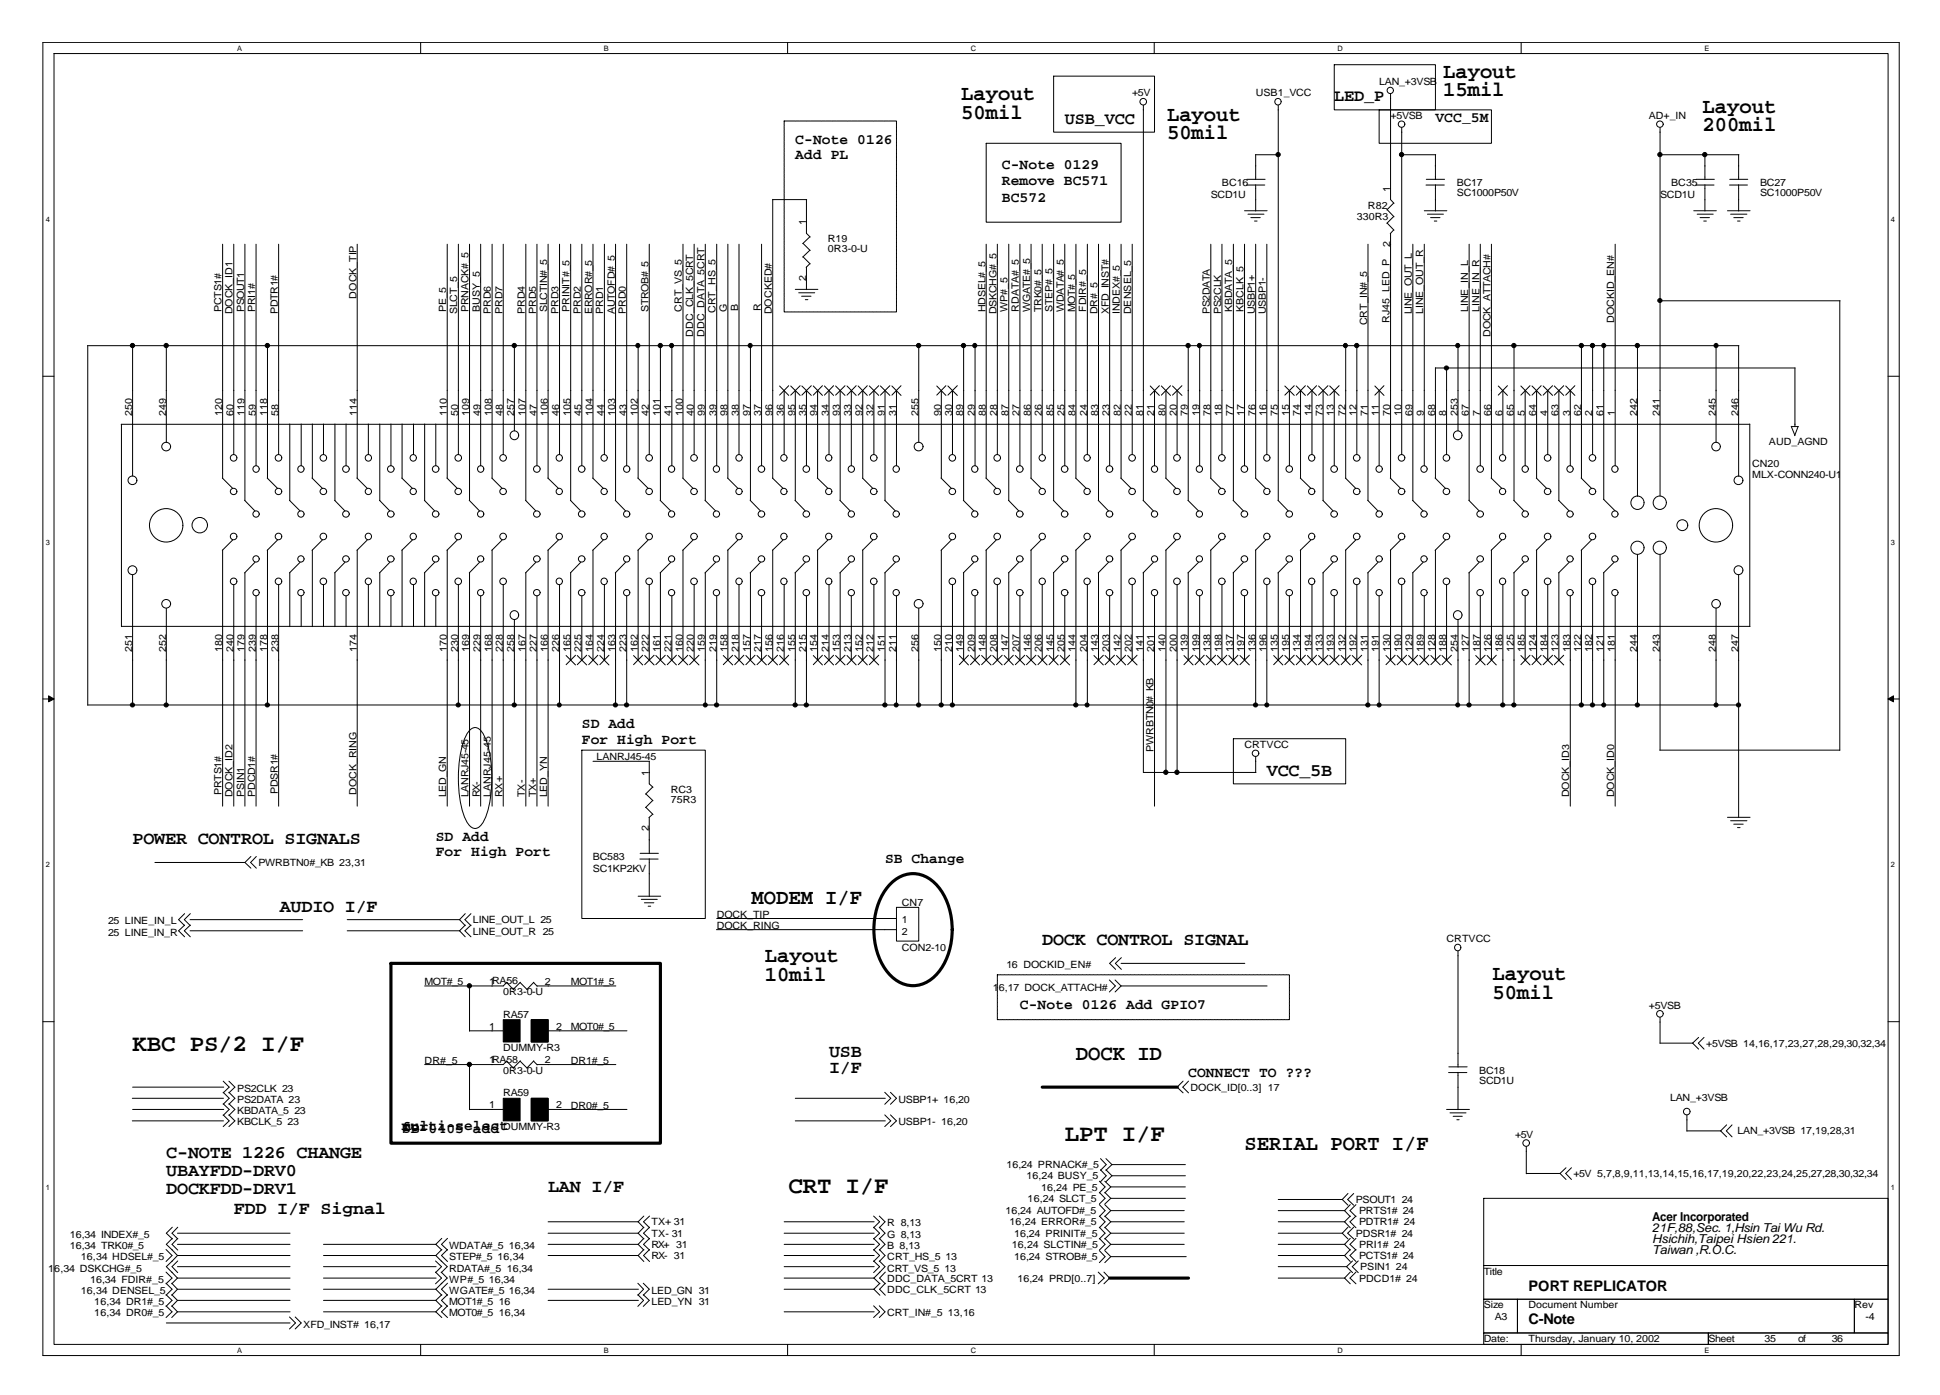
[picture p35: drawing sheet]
<svg xmlns="http://www.w3.org/2000/svg" width="287mm" height="207mm" viewBox="0 0 287 207" stroke-linecap="round" stroke-linejoin="round" font-family="sans-serif">
<defs><g id="words">
<g font-size="3.5">
<text x="19.6" y="155.6">KBC PS/2 I/F</text>
<text x="157.7" y="168.9">LPT I/F</text>
<text x="116.8" y="176.7">CRT I/F</text>
</g>
<g font-size="3.2">
<text x="213.8" y="11.6">Layout</text>
<text x="142.4" y="14.9">Layout</text>
<text x="142.4" y="17.6">50mil</text>
<text x="172.9" y="17.9">Layout</text>
<text x="213.8" y="14.3">15mil</text>
<text x="252.2" y="16.7">Layout</text>
<text x="172.9" y="20.6">50mil</text>
<text x="252.2" y="19.4">200mil</text>
<text x="111.3" y="133.8">MODEM I/F</text>
<text x="113.3" y="142.5">Layout</text>
<text x="113.3" y="145.2">10mil</text>
<text x="221.1" y="145.1">Layout</text>
<text x="221.1" y="147.9">50mil</text>
<text x="159.4" y="156.9">DOCK ID</text>
<text x="184.4" y="170.3">SERIAL PORT I/F</text>
</g>
<g font-size="2.7">
<text x="187.7" y="114.9">VCC_5B</text>
<text x="19.6" y="124.9">POWER CONTROL SIGNALS</text>
<text x="41.4" y="135.1">AUDIO I/F</text>
<text x="154.4" y="139.9">DOCK CONTROL SIGNAL</text>
<text x="122.8" y="156.5">USB</text>
<text x="122.8" y="158.8">I/F</text>
<text x="24.6" y="171.5">C-NOTE 1226 CHANGE</text>
<text x="24.6" y="174.2">UBAYFDD-DRV0</text>
<text x="24.6" y="176.8">DOCKFDD-DRV1</text>
<text x="34.6" y="179.8">FDD I/F Signal</text>
<text x="81.2" y="176.5">LAN I/F</text>
</g>
<g font-size="2.5">
<text x="197.7" y="15">LED_P</text>
<text x="157.7" y="18.3">USB_VCC</text>
</g>
<g font-size="2.2">
<text x="117.8" y="21.4">C-Note 0126</text>
<text x="117.8" y="23.6">Add PL</text>
<text x="212.6" y="18">VCC_5M</text>
<text x="148.4" y="25">C-Note 0129</text>
<text x="148.4" y="27.4">Remove BC571</text>
<text x="148.4" y="29.9">BC572</text>
<text x="86.2" y="107.9">SD Add</text>
<text x="86.2" y="110.1">For High Port</text>
<text x="64.6" y="124.5">SD Add</text>
<text x="64.6" y="126.8">For High Port</text>
<text x="131.1" y="127.8">SB Change</text>
<text x="151.1" y="149.5">C-Note 0126 Add GPIO7</text>
<text x="176" y="159.4">CONNECT TO ???</text>
<text x="59.6" y="167.8">SB 0405 add</text>
<text x="59.6" y="167.6">for</text>
<text x="59.6" y="167.4">multi-select</text>
<text x="226.4" y="191.1">PORT REPLICATOR</text>
<text x="226.4" y="196.1">C-Note</text>
</g>
<g font-size="1.8">
<text x="244.7" y="180.8">Acer Incorporated</text>
<text x="244.7" y="182.4">21F,88,Sec. 1,Hsin Tai Wu Rd.</text>
<text x="244.7" y="184.1">Hsichih,Taipei Hsien 221.</text>
<text x="244.7" y="185.8">Taiwan ,R.O.C.</text>
</g>
<g font-size="1.5">
<text x="167.7" y="14.3">+5V</text>
<text x="186" y="14.3">USB1_VCC</text>
<text x="204.3" y="12.6">LAN_+3VSB</text>
<text x="206" y="17.6">+5VSB</text>
<text x="244.3" y="17.6">AD+_IN</text>
<text x="179.4" y="29.3">SCD1U</text>
<text x="181" y="27.6">BC16</text>
<text x="206" y="28.4" transform="rotate(-90 206 28.4)">1</text>
<text x="215.8" y="27.6">BC17</text>
<text x="215.8" y="29.1">SC1000P50V</text>
<text x="245.9" y="29.3">SCD1U</text>
<text x="247.6" y="27.6">BC35</text>
<text x="260.7" y="27.6">BC27</text>
<text x="260.7" y="29.1">SC1000P50V</text>
<text x="119.4" y="33.4" transform="rotate(-90 119.4 33.4)">1</text>
<text x="122.6" y="35.9">R19</text>
<text x="201" y="32.6">330R3</text>
<text x="202.6" y="30.9">R82</text>
<text x="119.4" y="41.6" transform="rotate(-90 119.4 41.6)">2</text>
<text x="122.6" y="37.4">0R3-0-U</text>
<text x="206" y="36.6" transform="rotate(-90 206 36.6)">2</text>
<text x="32.8" y="46.2" transform="rotate(-90 32.8 46.2)">PCTS1#</text>
<text x="34.5" y="46.5" transform="rotate(-90 34.5 46.5)">DOCK_ID1</text>
<text x="36.2" y="46.2" transform="rotate(-90 36.2 46.2)">PSOUT1</text>
<text x="37.8" y="46.2" transform="rotate(-90 37.8 46.2)">PRI1#</text>
<text x="41.1" y="46.5" transform="rotate(-90 41.1 46.5)">PDTR1#</text>
<text x="52.8" y="44.2" transform="rotate(-90 52.8 44.2)">DOCK_TIP</text>
<text x="66.1" y="46.2" transform="rotate(-90 66.1 46.2)">PE_5</text>
<text x="67.7" y="46.5" transform="rotate(-90 67.7 46.5)">SLCT_5</text>
<text x="69.4" y="46.2" transform="rotate(-90 69.4 46.2)">PRNACK#_5</text>
<text x="71.1" y="46.2" transform="rotate(-90 71.1 46.2)">BUSY_5</text>
<text x="72.7" y="46.5" transform="rotate(-90 72.7 46.5)">PRD6</text>
<text x="74.4" y="46.5" transform="rotate(-90 74.4 46.5)">PRD7</text>
<text x="77.7" y="46.5" transform="rotate(-90 77.7 46.5)">PRD4</text>
<text x="79.4" y="46.5" transform="rotate(-90 79.4 46.5)">PRD5</text>
<text x="81.1" y="46.2" transform="rotate(-90 81.1 46.2)">SLCTIN#_5</text>
<text x="82.7" y="46.5" transform="rotate(-90 82.7 46.5)">PRD3</text>
<text x="84.4" y="46.2" transform="rotate(-90 84.4 46.2)">PRINIT#_5</text>
<text x="86.1" y="46.5" transform="rotate(-90 86.1 46.5)">PRD2</text>
<text x="87.7" y="46.5" transform="rotate(-90 87.7 46.5)">ERROR#_5</text>
<text x="89.4" y="46.5" transform="rotate(-90 89.4 46.5)">PRD1</text>
<text x="91.1" y="46.5" transform="rotate(-90 91.1 46.5)">AUTOFD#_5</text>
<text x="92.7" y="46.5" transform="rotate(-90 92.7 46.5)">PRD0</text>
<text x="96.1" y="46.2" transform="rotate(-90 96.1 46.2)">STROB#_5</text>
<text x="101" y="46.2" transform="rotate(-90 101 46.2)">CRT_VS_5</text>
<text x="106" y="46.4" transform="rotate(-90 106 46.4)">CRT_HS_5</text>
<text x="107.7" y="46.2" transform="rotate(-90 107.7 46.2)">G</text>
<text x="109.3" y="46" transform="rotate(-90 109.3 46)">B</text>
<text x="112.7" y="46" transform="rotate(-90 112.7 46)">R</text>
<text x="114.3" y="46.5" transform="rotate(-90 114.3 46.5)">DOCKED#</text>
<text x="146" y="46.2" transform="rotate(-90 146 46.2)">HDSEL#_5</text>
<text x="147.6" y="46.5" transform="rotate(-90 147.6 46.5)">DSKCHG#_5</text>
<text x="149.3" y="46.2" transform="rotate(-90 149.3 46.2)">WP#_5</text>
<text x="150.9" y="46.2" transform="rotate(-90 150.9 46.2)">RDATA#_5</text>
<text x="152.6" y="46.2" transform="rotate(-90 152.6 46.2)">WGATE#_5</text>
<text x="154.3" y="46.2" transform="rotate(-90 154.3 46.2)">TRK0#_5</text>
<text x="155.9" y="46.2" transform="rotate(-90 155.9 46.2)">STEP#_5</text>
<text x="157.6" y="46.2" transform="rotate(-90 157.6 46.2)">WDATA#_5</text>
<text x="159.3" y="46.2" transform="rotate(-90 159.3 46.2)">MOT#_5</text>
<text x="160.9" y="46.2" transform="rotate(-90 160.9 46.2)">FDIR#_5</text>
<text x="162.6" y="46.5" transform="rotate(-90 162.6 46.5)">DR#_5</text>
<text x="164.3" y="46.5" transform="rotate(-90 164.3 46.5)">XFD_INST#</text>
<text x="165.9" y="46.5" transform="rotate(-90 165.9 46.5)">INDEX#_5</text>
<text x="167.6" y="46.5" transform="rotate(-90 167.6 46.5)">DENSEL_5</text>
<text x="179.2" y="46.5" transform="rotate(-90 179.2 46.5)">PS2DATA</text>
<text x="180.9" y="46.5" transform="rotate(-90 180.9 46.5)">PS2CLK</text>
<text x="182.5" y="46.2" transform="rotate(-90 182.5 46.2)">KBDATA_5</text>
<text x="184.2" y="46.2" transform="rotate(-90 184.2 46.2)">KBCLK_5</text>
<text x="185.9" y="46.5" transform="rotate(-90 185.9 46.5)">USBP1+</text>
<text x="187.5" y="46.5" transform="rotate(-90 187.5 46.5)">USBP1-</text>
<text x="205.8" y="47.9" transform="rotate(-90 205.8 47.9)">RJ45_LED_P</text>
<text x="209.2" y="46.5" transform="rotate(-90 209.2 46.5)">LINE_OUT_L</text>
<text x="210.8" y="46.5" transform="rotate(-90 210.8 46.5)">LINE_OUT_R</text>
<text x="217.5" y="46.2" transform="rotate(-90 217.5 46.2)">LINE_IN_L</text>
<text x="219.2" y="46.2" transform="rotate(-90 219.2 46.2)">LINE_IN_R</text>
<text x="239.1" y="47.9" transform="rotate(-90 239.1 47.9)">DOCKID_EN#</text>
<text x="102.7" y="49.8" transform="rotate(-90 102.7 49.8)">DDC_CLK_5CRT</text>
<text x="104.4" y="49.8" transform="rotate(-90 104.4 49.8)">DDC_DATA_5CRT</text>
<text x="202.5" y="48.2" transform="rotate(-90 202.5 48.2)">CRT_IN#_5</text>
<text x="220.8" y="49.8" transform="rotate(-90 220.8 49.8)">DOCK_ATTACH#</text>
<text x="19.6" y="61.7" transform="rotate(-90 19.6 61.7)">250</text>
<text x="24.6" y="61.7" transform="rotate(-90 24.6 61.7)">249</text>
<text x="32.9" y="61.7" transform="rotate(-90 32.9 61.7)">120</text>
<text x="34.6" y="61.7" transform="rotate(-90 34.6 61.7)">60</text>
<text x="36.2" y="61.7" transform="rotate(-90 36.2 61.7)">119</text>
<text x="37.9" y="61.7" transform="rotate(-90 37.9 61.7)">59</text>
<text x="39.6" y="61.7" transform="rotate(-90 39.6 61.7)">118</text>
<text x="41.2" y="61.7" transform="rotate(-90 41.2 61.7)">58</text>
<text x="52.9" y="61.7" transform="rotate(-90 52.9 61.7)">114</text>
<text x="66.2" y="61.7" transform="rotate(-90 66.2 61.7)">110</text>
<text x="67.9" y="61.7" transform="rotate(-90 67.9 61.7)">50</text>
<text x="69.5" y="61.7" transform="rotate(-90 69.5 61.7)">109</text>
<text x="71.2" y="61.7" transform="rotate(-90 71.2 61.7)">49</text>
<text x="72.9" y="61.7" transform="rotate(-90 72.9 61.7)">108</text>
<text x="74.5" y="61.7" transform="rotate(-90 74.5 61.7)">48</text>
<text x="76.2" y="61.7" transform="rotate(-90 76.2 61.7)">257</text>
<text x="77.9" y="61.7" transform="rotate(-90 77.9 61.7)">107</text>
<text x="79.5" y="61.7" transform="rotate(-90 79.5 61.7)">47</text>
<text x="81.2" y="61.7" transform="rotate(-90 81.2 61.7)">106</text>
<text x="82.8" y="61.7" transform="rotate(-90 82.8 61.7)">46</text>
<text x="84.5" y="61.7" transform="rotate(-90 84.5 61.7)">105</text>
<text x="86.1" y="61.7" transform="rotate(-90 86.1 61.7)">45</text>
<text x="87.8" y="61.7" transform="rotate(-90 87.8 61.7)">104</text>
<text x="89.5" y="61.7" transform="rotate(-90 89.5 61.7)">44</text>
<text x="91.1" y="61.7" transform="rotate(-90 91.1 61.7)">103</text>
<text x="92.8" y="61.7" transform="rotate(-90 92.8 61.7)">43</text>
<text x="94.5" y="61.7" transform="rotate(-90 94.5 61.7)">102</text>
<text x="96.1" y="61.7" transform="rotate(-90 96.1 61.7)">42</text>
<text x="97.8" y="61.7" transform="rotate(-90 97.8 61.7)">101</text>
<text x="99.5" y="61.7" transform="rotate(-90 99.5 61.7)">41</text>
<text x="101.1" y="61.7" transform="rotate(-90 101.1 61.7)">100</text>
<text x="102.8" y="61.7" transform="rotate(-90 102.8 61.7)">40</text>
<text x="104.4" y="61.7" transform="rotate(-90 104.4 61.7)">99</text>
<text x="106.1" y="61.7" transform="rotate(-90 106.1 61.7)">39</text>
<text x="107.8" y="61.7" transform="rotate(-90 107.8 61.7)">98</text>
<text x="109.4" y="61.7" transform="rotate(-90 109.4 61.7)">38</text>
<text x="111.1" y="61.7" transform="rotate(-90 111.1 61.7)">97</text>
<text x="112.8" y="61.7" transform="rotate(-90 112.8 61.7)">37</text>
<text x="114.4" y="61.7" transform="rotate(-90 114.4 61.7)">96</text>
<text x="116.1" y="61.7" transform="rotate(-90 116.1 61.7)">36</text>
<text x="117.8" y="61.7" transform="rotate(-90 117.8 61.7)">95</text>
<text x="119.4" y="61.7" transform="rotate(-90 119.4 61.7)">35</text>
<text x="121.1" y="61.7" transform="rotate(-90 121.1 61.7)">94</text>
<text x="122.8" y="61.7" transform="rotate(-90 122.8 61.7)">34</text>
<text x="124.4" y="61.7" transform="rotate(-90 124.4 61.7)">93</text>
<text x="126.1" y="61.7" transform="rotate(-90 126.1 61.7)">33</text>
<text x="127.8" y="61.7" transform="rotate(-90 127.8 61.7)">92</text>
<text x="129.4" y="61.7" transform="rotate(-90 129.4 61.7)">32</text>
<text x="131.1" y="61.7" transform="rotate(-90 131.1 61.7)">91</text>
<text x="132.8" y="61.7" transform="rotate(-90 132.8 61.7)">31</text>
<text x="136.1" y="61.7" transform="rotate(-90 136.1 61.7)">255</text>
<text x="139.4" y="61.7" transform="rotate(-90 139.4 61.7)">90</text>
<text x="141.1" y="61.7" transform="rotate(-90 141.1 61.7)">30</text>
<text x="142.7" y="61.7" transform="rotate(-90 142.7 61.7)">89</text>
<text x="144.4" y="61.7" transform="rotate(-90 144.4 61.7)">29</text>
<text x="146" y="61.7" transform="rotate(-90 146 61.7)">88</text>
<text x="147.7" y="61.7" transform="rotate(-90 147.7 61.7)">28</text>
<text x="149.4" y="61.7" transform="rotate(-90 149.4 61.7)">87</text>
<text x="151" y="61.7" transform="rotate(-90 151 61.7)">27</text>
<text x="152.7" y="61.7" transform="rotate(-90 152.7 61.7)">86</text>
<text x="154.3" y="61.7" transform="rotate(-90 154.3 61.7)">26</text>
<text x="156" y="61.7" transform="rotate(-90 156 61.7)">85</text>
<text x="157.7" y="61.7" transform="rotate(-90 157.7 61.7)">25</text>
<text x="159.3" y="61.7" transform="rotate(-90 159.3 61.7)">84</text>
<text x="161" y="61.7" transform="rotate(-90 161 61.7)">24</text>
<text x="162.7" y="61.7" transform="rotate(-90 162.7 61.7)">83</text>
<text x="164.3" y="61.7" transform="rotate(-90 164.3 61.7)">23</text>
<text x="166" y="61.7" transform="rotate(-90 166 61.7)">82</text>
<text x="167.7" y="61.7" transform="rotate(-90 167.7 61.7)">22</text>
<text x="169.3" y="61.7" transform="rotate(-90 169.3 61.7)">81</text>
<text x="171" y="61.7" transform="rotate(-90 171 61.7)">21</text>
<text x="172.7" y="61.7" transform="rotate(-90 172.7 61.7)">80</text>
<text x="174.3" y="61.7" transform="rotate(-90 174.3 61.7)">20</text>
<text x="176" y="61.7" transform="rotate(-90 176 61.7)">79</text>
<text x="177.7" y="61.7" transform="rotate(-90 177.7 61.7)">19</text>
<text x="179.3" y="61.7" transform="rotate(-90 179.3 61.7)">78</text>
<text x="181" y="61.7" transform="rotate(-90 181 61.7)">18</text>
<text x="182.7" y="61.7" transform="rotate(-90 182.7 61.7)">77</text>
<text x="184.3" y="61.7" transform="rotate(-90 184.3 61.7)">17</text>
<text x="186" y="61.7" transform="rotate(-90 186 61.7)">76</text>
<text x="187.6" y="61.7" transform="rotate(-90 187.6 61.7)">16</text>
<text x="189.3" y="61.7" transform="rotate(-90 189.3 61.7)">75</text>
<text x="191" y="61.7" transform="rotate(-90 191 61.7)">15</text>
<text x="192.6" y="61.7" transform="rotate(-90 192.6 61.7)">74</text>
<text x="194.3" y="61.7" transform="rotate(-90 194.3 61.7)">14</text>
<text x="196" y="61.7" transform="rotate(-90 196 61.7)">73</text>
<text x="197.6" y="61.7" transform="rotate(-90 197.6 61.7)">13</text>
<text x="199.3" y="61.7" transform="rotate(-90 199.3 61.7)">72</text>
<text x="201" y="61.7" transform="rotate(-90 201 61.7)">12</text>
<text x="202.6" y="61.7" transform="rotate(-90 202.6 61.7)">71</text>
<text x="204.3" y="61.7" transform="rotate(-90 204.3 61.7)">11</text>
<text x="206" y="61.7" transform="rotate(-90 206 61.7)">70</text>
<text x="207.6" y="61.7" transform="rotate(-90 207.6 61.7)">10</text>
<text x="209.3" y="61.7" transform="rotate(-90 209.3 61.7)">69</text>
<text x="210.9" y="61.7" transform="rotate(-90 210.9 61.7)">9</text>
<text x="212.6" y="61.7" transform="rotate(-90 212.6 61.7)">68</text>
<text x="214.2" y="61.7" transform="rotate(-90 214.2 61.7)">8</text>
<text x="215.9" y="61.7" transform="rotate(-90 215.9 61.7)">253</text>
<text x="217.6" y="61.7" transform="rotate(-90 217.6 61.7)">67</text>
<text x="219.2" y="61.7" transform="rotate(-90 219.2 61.7)">7</text>
<text x="220.9" y="61.7" transform="rotate(-90 220.9 61.7)">66</text>
<text x="222.6" y="61.7" transform="rotate(-90 222.6 61.7)">6</text>
<text x="224.2" y="61.7" transform="rotate(-90 224.2 61.7)">65</text>
<text x="225.9" y="61.7" transform="rotate(-90 225.9 61.7)">5</text>
<text x="227.6" y="61.7" transform="rotate(-90 227.6 61.7)">64</text>
<text x="229.2" y="61.7" transform="rotate(-90 229.2 61.7)">4</text>
<text x="230.9" y="61.7" transform="rotate(-90 230.9 61.7)">63</text>
<text x="232.6" y="61.7" transform="rotate(-90 232.6 61.7)">3</text>
<text x="234.2" y="61.7" transform="rotate(-90 234.2 61.7)">62</text>
<text x="235.9" y="61.7" transform="rotate(-90 235.9 61.7)">2</text>
<text x="237.5" y="61.7" transform="rotate(-90 237.5 61.7)">61</text>
<text x="239.2" y="61.7" transform="rotate(-90 239.2 61.7)">1</text>
<text x="242.5" y="61.7" transform="rotate(-90 242.5 61.7)">242</text>
<text x="245.9" y="61.7" transform="rotate(-90 245.9 61.7)">241</text>
<text x="254.2" y="61.7" transform="rotate(-90 254.2 61.7)">245</text>
<text x="257.5" y="61.7" transform="rotate(-90 257.5 61.7)">246</text>
<text x="262" y="65.8">AUD_AGND</text>
<text x="259.5" y="69.2">CN20</text>
<text x="259.5" y="70.8">MLX-CONN240-U1</text>
<text x="19.6" y="96.6" transform="rotate(-90 19.6 96.6)">251</text>
<text x="24.6" y="96.6" transform="rotate(-90 24.6 96.6)">252</text>
<text x="32.9" y="96.6" transform="rotate(-90 32.9 96.6)">180</text>
<text x="34.6" y="96.6" transform="rotate(-90 34.6 96.6)">240</text>
<text x="36.2" y="96.6" transform="rotate(-90 36.2 96.6)">179</text>
<text x="37.9" y="96.6" transform="rotate(-90 37.9 96.6)">239</text>
<text x="39.6" y="96.6" transform="rotate(-90 39.6 96.6)">178</text>
<text x="41.2" y="96.6" transform="rotate(-90 41.2 96.6)">238</text>
<text x="52.9" y="96.6" transform="rotate(-90 52.9 96.6)">174</text>
<text x="66.2" y="96.6" transform="rotate(-90 66.2 96.6)">170</text>
<text x="67.9" y="96.6" transform="rotate(-90 67.9 96.6)">230</text>
<text x="69.5" y="96.6" transform="rotate(-90 69.5 96.6)">169</text>
<text x="71.2" y="96.6" transform="rotate(-90 71.2 96.6)">229</text>
<text x="72.9" y="96.6" transform="rotate(-90 72.9 96.6)">168</text>
<text x="74.5" y="96.6" transform="rotate(-90 74.5 96.6)">228</text>
<text x="76.2" y="96.6" transform="rotate(-90 76.2 96.6)">258</text>
<text x="77.9" y="96.6" transform="rotate(-90 77.9 96.6)">167</text>
<text x="79.5" y="96.6" transform="rotate(-90 79.5 96.6)">227</text>
<text x="81.2" y="96.6" transform="rotate(-90 81.2 96.6)">166</text>
<text x="82.8" y="96.6" transform="rotate(-90 82.8 96.6)">226</text>
<text x="84.5" y="96.6" transform="rotate(-90 84.5 96.6)">165</text>
<text x="86.1" y="96.6" transform="rotate(-90 86.1 96.6)">225</text>
<text x="87.8" y="96.6" transform="rotate(-90 87.8 96.6)">164</text>
<text x="89.5" y="96.6" transform="rotate(-90 89.5 96.6)">224</text>
<text x="91.1" y="96.6" transform="rotate(-90 91.1 96.6)">163</text>
<text x="92.8" y="96.6" transform="rotate(-90 92.8 96.6)">223</text>
<text x="94.5" y="96.6" transform="rotate(-90 94.5 96.6)">162</text>
<text x="96.1" y="96.6" transform="rotate(-90 96.1 96.6)">222</text>
<text x="97.8" y="96.6" transform="rotate(-90 97.8 96.6)">161</text>
<text x="99.5" y="96.6" transform="rotate(-90 99.5 96.6)">221</text>
<text x="101.1" y="96.6" transform="rotate(-90 101.1 96.6)">160</text>
<text x="102.8" y="96.6" transform="rotate(-90 102.8 96.6)">220</text>
<text x="104.4" y="96.6" transform="rotate(-90 104.4 96.6)">159</text>
<text x="106.1" y="96.6" transform="rotate(-90 106.1 96.6)">219</text>
<text x="107.8" y="96.6" transform="rotate(-90 107.8 96.6)">158</text>
<text x="109.4" y="96.6" transform="rotate(-90 109.4 96.6)">218</text>
<text x="111.1" y="96.6" transform="rotate(-90 111.1 96.6)">157</text>
<text x="112.8" y="96.6" transform="rotate(-90 112.8 96.6)">217</text>
<text x="114.4" y="96.6" transform="rotate(-90 114.4 96.6)">156</text>
<text x="116.1" y="96.6" transform="rotate(-90 116.1 96.6)">216</text>
<text x="117.8" y="96.6" transform="rotate(-90 117.8 96.6)">155</text>
<text x="119.4" y="96.6" transform="rotate(-90 119.4 96.6)">215</text>
<text x="121.1" y="96.6" transform="rotate(-90 121.1 96.6)">154</text>
<text x="122.8" y="96.6" transform="rotate(-90 122.8 96.6)">214</text>
<text x="124.4" y="96.6" transform="rotate(-90 124.4 96.6)">153</text>
<text x="126.1" y="96.6" transform="rotate(-90 126.1 96.6)">213</text>
<text x="127.8" y="96.6" transform="rotate(-90 127.8 96.6)">152</text>
<text x="129.4" y="96.6" transform="rotate(-90 129.4 96.6)">212</text>
<text x="131.1" y="96.6" transform="rotate(-90 131.1 96.6)">151</text>
<text x="132.8" y="96.6" transform="rotate(-90 132.8 96.6)">211</text>
<text x="136.1" y="96.6" transform="rotate(-90 136.1 96.6)">256</text>
<text x="139.4" y="96.6" transform="rotate(-90 139.4 96.6)">150</text>
<text x="141.1" y="96.6" transform="rotate(-90 141.1 96.6)">210</text>
<text x="142.7" y="96.6" transform="rotate(-90 142.7 96.6)">149</text>
<text x="144.4" y="96.6" transform="rotate(-90 144.4 96.6)">209</text>
<text x="146" y="96.6" transform="rotate(-90 146 96.6)">148</text>
<text x="147.7" y="96.6" transform="rotate(-90 147.7 96.6)">208</text>
<text x="149.4" y="96.6" transform="rotate(-90 149.4 96.6)">147</text>
<text x="151" y="96.6" transform="rotate(-90 151 96.6)">207</text>
<text x="152.7" y="96.6" transform="rotate(-90 152.7 96.6)">146</text>
<text x="154.3" y="96.6" transform="rotate(-90 154.3 96.6)">206</text>
<text x="156" y="96.6" transform="rotate(-90 156 96.6)">145</text>
<text x="157.7" y="96.6" transform="rotate(-90 157.7 96.6)">205</text>
<text x="159.3" y="96.6" transform="rotate(-90 159.3 96.6)">144</text>
<text x="161" y="96.6" transform="rotate(-90 161 96.6)">204</text>
<text x="162.7" y="96.6" transform="rotate(-90 162.7 96.6)">143</text>
<text x="164.3" y="96.6" transform="rotate(-90 164.3 96.6)">203</text>
<text x="166" y="96.6" transform="rotate(-90 166 96.6)">142</text>
<text x="167.7" y="96.6" transform="rotate(-90 167.7 96.6)">202</text>
<text x="169.3" y="96.6" transform="rotate(-90 169.3 96.6)">141</text>
<text x="171" y="96.6" transform="rotate(-90 171 96.6)">201</text>
<text x="172.7" y="96.6" transform="rotate(-90 172.7 96.6)">140</text>
<text x="174.3" y="96.6" transform="rotate(-90 174.3 96.6)">200</text>
<text x="176" y="96.6" transform="rotate(-90 176 96.6)">139</text>
<text x="177.7" y="96.6" transform="rotate(-90 177.7 96.6)">199</text>
<text x="179.3" y="96.6" transform="rotate(-90 179.3 96.6)">138</text>
<text x="181" y="96.6" transform="rotate(-90 181 96.6)">198</text>
<text x="182.7" y="96.6" transform="rotate(-90 182.7 96.6)">137</text>
<text x="184.3" y="96.6" transform="rotate(-90 184.3 96.6)">197</text>
<text x="186" y="96.6" transform="rotate(-90 186 96.6)">136</text>
<text x="187.6" y="96.6" transform="rotate(-90 187.6 96.6)">196</text>
<text x="189.3" y="96.6" transform="rotate(-90 189.3 96.6)">135</text>
<text x="191" y="96.6" transform="rotate(-90 191 96.6)">195</text>
<text x="192.6" y="96.6" transform="rotate(-90 192.6 96.6)">134</text>
<text x="194.3" y="96.6" transform="rotate(-90 194.3 96.6)">194</text>
<text x="196" y="96.6" transform="rotate(-90 196 96.6)">133</text>
<text x="197.6" y="96.6" transform="rotate(-90 197.6 96.6)">193</text>
<text x="199.3" y="96.6" transform="rotate(-90 199.3 96.6)">132</text>
<text x="201" y="96.6" transform="rotate(-90 201 96.6)">192</text>
<text x="202.6" y="96.6" transform="rotate(-90 202.6 96.6)">131</text>
<text x="204.3" y="96.6" transform="rotate(-90 204.3 96.6)">191</text>
<text x="206" y="96.6" transform="rotate(-90 206 96.6)">130</text>
<text x="207.6" y="96.6" transform="rotate(-90 207.6 96.6)">190</text>
<text x="209.3" y="96.6" transform="rotate(-90 209.3 96.6)">129</text>
<text x="210.9" y="96.6" transform="rotate(-90 210.9 96.6)">189</text>
<text x="212.6" y="96.6" transform="rotate(-90 212.6 96.6)">128</text>
<text x="214.2" y="96.6" transform="rotate(-90 214.2 96.6)">188</text>
<text x="215.9" y="96.6" transform="rotate(-90 215.9 96.6)">254</text>
<text x="217.6" y="96.6" transform="rotate(-90 217.6 96.6)">127</text>
<text x="219.2" y="96.6" transform="rotate(-90 219.2 96.6)">187</text>
<text x="220.9" y="96.6" transform="rotate(-90 220.9 96.6)">126</text>
<text x="222.6" y="96.6" transform="rotate(-90 222.6 96.6)">186</text>
<text x="224.2" y="96.6" transform="rotate(-90 224.2 96.6)">125</text>
<text x="225.9" y="96.6" transform="rotate(-90 225.9 96.6)">185</text>
<text x="227.6" y="96.6" transform="rotate(-90 227.6 96.6)">124</text>
<text x="229.2" y="96.6" transform="rotate(-90 229.2 96.6)">184</text>
<text x="230.9" y="96.6" transform="rotate(-90 230.9 96.6)">123</text>
<text x="232.6" y="96.6" transform="rotate(-90 232.6 96.6)">183</text>
<text x="234.2" y="96.6" transform="rotate(-90 234.2 96.6)">122</text>
<text x="235.9" y="96.6" transform="rotate(-90 235.9 96.6)">182</text>
<text x="237.5" y="96.6" transform="rotate(-90 237.5 96.6)">121</text>
<text x="239.2" y="96.6" transform="rotate(-90 239.2 96.6)">181</text>
<text x="242.5" y="96.6" transform="rotate(-90 242.5 96.6)">244</text>
<text x="245.9" y="96.6" transform="rotate(-90 245.9 96.6)">243</text>
<text x="254.2" y="96.6" transform="rotate(-90 254.2 96.6)">248</text>
<text x="257.5" y="96.6" transform="rotate(-90 257.5 96.6)">247</text>
<text x="88.3" y="112.6">LANRJ45-45</text>
<text x="170.9" y="111.4" transform="rotate(-90 170.9 111.4)">PWRBTN0#_KB</text>
<text x="184.4" y="110.8">CRTVCC</text>
<text x="32.8" y="117.7" transform="rotate(-90 32.8 117.7)">PRTS1#</text>
<text x="34.5" y="118.1" transform="rotate(-90 34.5 118.1)">DOCK_ID2</text>
<text x="36.2" y="118.1" transform="rotate(-90 36.2 118.1)">PSIN1</text>
<text x="37.8" y="118.1" transform="rotate(-90 37.8 118.1)">PDCD1#</text>
<text x="41.1" y="117.6" transform="rotate(-90 41.1 117.6)">PDSR1#</text>
<text x="52.8" y="117.7" transform="rotate(-90 52.8 117.7)">DOCK_RING</text>
<text x="66.1" y="118.1" transform="rotate(-90 66.1 118.1)">LED_GN</text>
<text x="69.4" y="118.1" transform="rotate(-90 69.4 118.1)">LANRJ45-45</text>
<text x="71.1" y="118.1" transform="rotate(-90 71.1 118.1)">RX-</text>
<text x="72.7" y="118.1" transform="rotate(-90 72.7 118.1)">LANRJ45-45</text>
<text x="74.4" y="118.1" transform="rotate(-90 74.4 118.1)">RX+</text>
<text x="77.7" y="118.1" transform="rotate(-90 77.7 118.1)">TX-</text>
<text x="79.4" y="118.1" transform="rotate(-90 79.4 118.1)">TX+</text>
<text x="81.1" y="118.1" transform="rotate(-90 81.1 118.1)">LED_YN</text>
<text x="96.1" y="114.9" transform="rotate(-90 96.1 114.9)">1</text>
<text x="99.4" y="117.4">RC3</text>
<text x="99.4" y="118.9">75R3</text>
<text x="232.5" y="118.1" transform="rotate(-90 232.5 118.1)">DOCK_ID3</text>
<text x="239.1" y="118.1" transform="rotate(-90 239.1 118.1)">DOCK_ID0</text>
<text x="96.1" y="123.1" transform="rotate(-90 96.1 123.1)">2</text>
<text x="38.3" y="128.2">PWRBTN0#_KB 23,31</text>
<text x="87.8" y="127.4">BC583</text>
<text x="87.8" y="129.1">SC1KP2KV</text>
<text x="16" y="136.9">25 LINE_IN_L</text>
<text x="70.1" y="136.7">LINE_OUT_L 25</text>
<text x="106.2" y="137.6">DOCK_RING</text>
<text x="106.2" y="135.9">DOCK_TIP</text>
<text x="133.6" y="134.2">CN7</text>
<text x="133.6" y="136.7">1</text>
<text x="16" y="138.6">25 LINE_IN_R</text>
<text x="70.1" y="138.4">LINE_OUT_R 25</text>
<text x="133.6" y="140.9">CON2-10</text>
<text x="133.6" y="138.4">2</text>
<text x="149.1" y="143.4">16 DOCKID_EN#</text>
<text x="214.3" y="139.5">CRTVCC</text>
<text x="62.9" y="145.9">MOT#_5</text>
<text x="72.5" y="145.9">1RA56</text>
<text x="74.5" y="147.4">0R3-0-U</text>
<text x="80.7" y="145.9">2</text>
<text x="84.5" y="145.9">MOT1#_5</text>
<text x="147.1" y="146.7">16,17 DOCK_ATTACH#</text>
<text x="244.3" y="149.4">+5VSB</text>
<text x="72.5" y="152.5">1</text>
<text x="74.5" y="150.7">RA57</text>
<text x="74.5" y="155.7">DUMMY-R3</text>
<text x="82.4" y="152.5">2</text>
<text x="84.5" y="152.5">MOT0#_5</text>
<text x="252.7" y="155">+5VSB 14,16,17,23,27,28,29,30,32,34</text>
<text x="35.1" y="161.7">PS2CLK 23</text>
<text x="62.9" y="157.5">DR#_5</text>
<text x="72.5" y="157.5">1RA58</text>
<text x="74.5" y="159">0R3-0-U</text>
<text x="80.7" y="157.5">2</text>
<text x="84.5" y="157.5">DR1#_5</text>
<text x="176.4" y="161.5">DOCK_ID[0..3] 17</text>
<text x="219.1" y="159">BC18</text>
<text x="219.1" y="160.5">SCD1U</text>
<text x="35.1" y="163.3">PS2DATA 23</text>
<text x="35.1" y="165">KBDATA_5</text>
<text x="35.1" y="166.7">KBCLK_5</text>
<text x="42.6" y="166.7">23</text>
<text x="43.6" y="165">23</text>
<text x="72.5" y="164.1">1</text>
<text x="74.5" y="162.4">RA59</text>
<text x="74.5" y="167.4">DUMMY-R3</text>
<text x="82.4" y="164.1">2</text>
<text x="84.5" y="164.2">DR0#_5</text>
<text x="133.1" y="163.3">USBP1+ 16,20</text>
<text x="133.1" y="166.7">USBP1- 16,20</text>
<text x="247.4" y="163">LAN_+3VSB</text>
<text x="257.4" y="168">LAN_+3VSB 17,19,28,31</text>
<text x="149.1" y="173">16,24 PRNACK#_5</text>
<text x="224.5" y="168.5">+5V</text>
<text x="148.9" y="179.8">16,24 AUTOFD#_5</text>
<text x="152.1" y="174.6">16,24 BUSY_5</text>
<text x="152.2" y="178">16,24 SLCT_5</text>
<text x="154.2" y="176.3">16,24 PE_5</text>
<text x="200.8" y="178.2">PSOUT1</text>
<text x="201.3" y="179.8">PRTS1# 24</text>
<text x="207.6" y="178.2">24</text>
<text x="233.1" y="174.3">+5V 5,7,8,9,11,13,14,15,16,17,19,20,22,23,24,25,27,28,30,32,34</text>
<text x="10.3" y="183.3">16,34 INDEX#_5</text>
<text x="10.3" y="185">16,34 TRK0#_5</text>
<text x="66.5" y="185">WDATA#_5</text>
<text x="75.4" y="185">16,34</text>
<text x="96.5" y="181.5">TX+ 31</text>
<text x="96.5" y="184.8">RX+ 31</text>
<text x="96.5" y="183.1">TX- 31</text>
<text x="131.4" y="181.6">R 8,13</text>
<text x="131.4" y="183.3">G 8,13</text>
<text x="131.4" y="185">B 8,13</text>
<text x="149.6" y="181.5">16,24 ERROR#_5</text>
<text x="149.9" y="184.8">16,24 SLCTIN#_5</text>
<text x="150.2" y="183.1">16,24 PRINIT#_5</text>
<text x="200.8" y="183.1">PDSR1# 24</text>
<text x="201.3" y="181.5">PDTR1# 24</text>
<text x="201.3" y="184.8">PRI1# 24</text>
<text x="7.2" y="188.3">16,34 DSKCHG#_5</text>
<text x="12" y="186.6">16,34 HDSEL#_5</text>
<text x="12" y="191.6">16,34 DENSEL_5</text>
<text x="13.3" y="190">16,34 FDIR#_5</text>
<text x="66.5" y="191.6">WGATE#_5</text>
<text x="66.5" y="186.6">STEP#_5</text>
<text x="66.5" y="190">WP#_5</text>
<text x="66.5" y="188.3">RDATA#_5</text>
<text x="72.4" y="190">16,34</text>
<text x="73.7" y="186.6">16,34</text>
<text x="75.1" y="188.3">16,34</text>
<text x="75.4" y="191.6">16,34</text>
<text x="96.5" y="186.5">RX- 31</text>
<text x="96.5" y="191.6">LED_GN 31</text>
<text x="131.4" y="189.8">DDC_DATA_5CRT 13</text>
<text x="131.4" y="191.4">DDC_CLK_5CRT 13</text>
<text x="131.4" y="186.6">CRT_HS_5</text>
<text x="131.4" y="188.3">CRT_VS_5</text>
<text x="139.9" y="188.3">13</text>
<text x="140.1" y="186.6">13</text>
<text x="150.2" y="186.6">16,24 STROB#_5</text>
<text x="150.7" y="189.8">16,24 PRD[0..7]</text>
<text x="201.3" y="186.5">PCTS1# 24</text>
<text x="201.3" y="189.8">PDCD1# 24</text>
<text x="201.5" y="188.1">PSIN1</text>
<text x="206.8" y="188.1">24</text>
<text x="219.8" y="188.8">Title</text>
<text x="14" y="193.3">16,34 DR1#_5</text>
<text x="14" y="195">16,34 DR0#_5</text>
<text x="44.9" y="196.6">XFD_INST# 16,17</text>
<text x="66.5" y="193.3">MOT1#_5</text>
<text x="66.5" y="195">MOT0#_5</text>
<text x="73.9" y="193.3">16</text>
<text x="73.9" y="195">16,34</text>
<text x="96.5" y="193.3">LED_YN 31</text>
<text x="131.4" y="195">CRT_IN#_5</text>
<text x="140.4" y="195">13,16</text>
<text x="219.8" y="193.8">Size</text>
<text x="221.4" y="195.5">A3</text>
<text x="226.4" y="193.8">Document Number</text>
<text x="274.7" y="193.8">Rev</text>
<text x="276.4" y="195.5">-4</text>
<text x="219.8" y="198.8">Date:</text>
<text x="226.4" y="198.8">Thursday, January 10, 2002</text>
<text x="253.1" y="198.8">Sheet</text>
<text x="261.4" y="198.8">35</text>
<text x="266.4" y="198.8">of</text>
<text x="271.4" y="198.8">36</text>
</g>
<g font-size="1.1">
<text x="35.1" y="7.5">A</text>
<text x="89.5" y="7.5">B</text>
<text x="143.8" y="7.5">C</text>
<text x="198.1" y="7.5">D</text>
<text x="252.5" y="7.5">E</text>
<text x="6.8" y="32.9">4</text>
<text x="280.1" y="32.9">4</text>
<text x="6.8" y="80.7">3</text>
<text x="280.1" y="80.7">3</text>
<text x="6.8" y="128.5">2</text>
<text x="280.1" y="128.5">2</text>
<text x="6.8" y="176.2">1</text>
<text x="280.1" y="176.2">1</text>
<text x="35.1" y="200.4">A</text>
<text x="89.5" y="200.4">B</text>
<text x="143.8" y="200.4">C</text>
<text x="198.1" y="200.4">D</text>
<text x="252.5" y="200.4">E</text>
</g>
</g></defs>
<g fill="none" stroke="#000" stroke-width=".15">
<path d="M6.3 6.3h275v194.5h-275zM8 7.9h271.7v191.2h-271.7zM62.3 6.3v1.6M116.7 6.3v1.6M156.1 11.3h14.9v8.3h-14.9zM169.4 15.6v58.5M169.8 15a.49 .49 0 0 0-.6-.4 .49 .49 0 0 0-.2 .8 .49 .49 0 0 0 .8-.1v-.2M171 6.3v1.6M189.4 15.6v58.5M189.8 15a.47 .47 0 0 0-.7-.4 .47 .47 0 0 0-.1 .8 .47 .47 0 0 0 .7-.1l.1-.2M197.7 9.6h14.9v6.7h-14.9zM204.3 16.3h16.6v4.9h-16.6z"/>
<path d="M206 13.9v15.7l.5 .5M207.6 18.9v48.4M225.3 6.3v1.6M245.9 18.9v54.6M33 36.2v34.6M34.6 36.2v31.1M36.3 36.2v37.9M37.9 36.2v32.8M41.3 36.2v31.1M52.9 36.2v34.6M66.3 36.2v34.6M67.9 36.2v31.1"/>
<path d="M69.6 36.2v37.9M71.2 36.2v32.8M72.9 36.2v34.6M74.5 36.2v31.1M77.9 36.2v37.9M79.5 36.2v32.8M81.2 36.2v34.6M82.9 36.2v31.1M84.5 36.2v37.9M86.2 36.2v32.8M87.8 36.2v34.6M89.5 36.2v31.1"/>
<path d="M91.2 36.2v37.9M92.8 36.2v32.8M96.2 36.2v31.1M101.2 36.2v34.6M102.8 36.2v31.1M104.5 36.2v37.9M106.2 36.2v32.8M107.8 36.2v34.6M109.5 36.2v31.1M112.8 36.2v32.8M114.5 29.5v41.3M114.5 29.6h5"/>
<path d="M119 36l1 1.1M119 38l1 1.1M119.5 29.6v5l.5 .5M119.5 39.6v3.3M120 35.1l-1.1 1M120 37.1l-1.1 1M120 39l-.6 .6M146.1 21.2h20v11.7h-20zM146.1 36.2v34.6M147.7 36.2v31.1M149.4 36.2v37.9M151.1 36.2v32.8"/>
<path d="M152.7 36.2v34.6M154.4 36.2v31.1M156.1 36.2v37.9M157.7 36.2v32.8M159.4 36.2v34.6M161.1 36.2v31.1M162.7 36.2v37.9M164.4 36.2v32.8M166.1 36.2v34.6M167.7 36.2v31.1M179.4 36.2v34.6M181 36.2v31.1"/>
<path d="M182.7 36.2v37.9M184.4 31.2h3.3M184.4 36.2v32.8M184.7 27.4h2.7M184.7 26.6h2.7M184.9 31.7h2.3M185.3 32.2h1.4M185.8 32.7h.4M186 22.9h3.4M186 22.9v3.7M186 27.4v3.9M186 36.2v34.6"/>
<path d="M187.7 36.2v31.1M202.6 36.2v37.9M205.5 31l1 1.1M205.5 33l1 1.1M206 34.6v36.2M206.5 30.1l-1.1 1M206.5 32.1l-1.1 1M206.5 34.1l-.5 .5M207.6 22.9h5.1M209.3 36.2v37.9M211 31.2h3.3M211 36.2v32.8"/>
<path d="M211.2 27.4h2.8M211.3 26.6h2.7M211.5 31.7h2.3M211.9 32.2h1.4M212.5 32.7h.4M212.6 22.9v3.7M212.6 27.4v3.9M217.6 36.2v37.9M219.3 36.2v32.8M220.9 36.2v34.6M239.3 36.2v32.8M245.9 22.9h11.7"/>
<path d="M250.9 31.2h3.4M251.2 27.4h2.7M251.2 26.6h2.8M251.4 31.7h2.4M251.8 32.2h1.4M252.4 32.7h.4M252.6 22.9v3.7M252.6 27.4v3.9M255.9 31.2h3.3M256.2 27.4h2.7M256.2 26.6h2.7M256.4 31.7h2.4"/>
<path d="M256.8 32.2h1.4M257.4 32.7h.4M257.6 22.9v3.7M257.6 27.4v3.9M6.3 55.7h1.7M13 51.2h244.6M13 51.2v53.3M19.6 51.2v19.3M24.6 51.2v14.3M39.6 51.2v19.6M76.2 51.2v12.6M94.5 51.2v19.6"/>
<path d="M97.8 51.2v22.9M99.5 51.2v17.8M111.2 51.2v22.9M115.5 57.2l1.3 1.4M116.2 57.8v9.5M116.8 57.1l-1.3 1.4M117.1 57.2l1.4 1.4M117.8 42.9h3.4M117.8 57.8v16.3M118.3 43.4h2.4M118.5 57.1l-1.4 1.4M118.7 43.9h1.4"/>
<path d="M118.8 57.2l1.4 1.4M119.3 44.4h.4M119.5 57.8v11.2M120.2 57.1l-1.4 1.4M120.5 57.2l1.3 1.4M121.1 57.8v13M121.8 57.1l-1.3 1.4M122.1 57.2l1.4 1.4M122.8 57.8v9.5M123.5 57.1l-1.4 1.4M123.8 57.2l1.4 1.4M124.5 57.8v16.3"/>
<path d="M125.2 57.1l-1.4 1.4M125.5 57.2l1.3 1.4M126.1 57.8v11.2M126.8 57.1l-1.3 1.4M127.1 57.2l1.4 1.4M127.8 57.8v13M128.5 57.1l-1.4 1.4M128.8 57.2l1.4 1.4M129.5 57.8v9.5M130.2 57.1l-1.4 1.4M130.4 57.2l1.4 1.4M131.1 57.8v16.3"/>
<path d="M131.8 57.1l-1.4 1.4M132.1 57.2l1.4 1.4M132.8 57.8v11.2M133.5 57.1l-1.4 1.4M136.1 51.2v14.3M138.8 57.2l1.3 1.4M139.4 57.8v13M140.1 57.1l-1.3 1.4M140.4 57.2l1.4 1.4M141.1 57.8v9.5M141.8 57.1l-1.4 1.4M142.7 51.2v22.9"/>
<path d="M144.4 51.2v17.8M170.4 57.2l1.3 1.4M171 57.8v11.2M171.7 57.1l-1.3 1.4M172 57.2l1.4 1.4M172.7 57.8v13M173.4 57.1l-1.4 1.4M173.7 57.2l1.4 1.4M174.4 57.8v9.5M175.1 57.1l-1.4 1.4M176 51.2v22.9M177.7 51.2v17.8"/>
<path d="M190.3 57.2l1.4 1.4M191 57.8v11.2M191.7 57.1l-1.4 1.4M192 57.2l1.4 1.4M192.7 57.8v13M193.4 57.1l-1.4 1.4M193.7 57.2l1.3 1.4M194.4 57.8v9.5M195 57.1l-1.3 1.4M195.3 57.2l1.4 1.4M196 57.8v16.3M196.7 57.1l-1.4 1.4"/>
<path d="M197 57.2l1.4 1.4M197.7 57.8v11.2M198.4 57.1l-1.4 1.4M199.3 51.2v19.6M201 51.2v16.1M203.7 57.2l1.3 1.4M204.3 57.8v11.2M205 57.1l-1.3 1.4M212.6 54.5v16.3M212.6 54.5h53.3M214.3 54.5v12.8M216 51.2v12.6"/>
<path d="M222 57.2l1.3 1.4M222.6 57.8v9.5M223.3 57.1l-1.3 1.4M224.3 51.2v22.9M225.3 57.2l1.4 1.4M225.9 57.8v11.2M226.7 57.1l-1.4 1.4M226.9 57.2l1.4 1.4M227.6 57.8v13M228.3 57.1l-1.4 1.4M228.6 57.2l1.4 1.4M229.3 57.8v9.5"/>
<path d="M230 57.1l-1.4 1.4M230.3 57.2l1.3 1.4M230.9 57.8v16.3M231.6 57.1l-1.3 1.4M231.9 57.2l1.4 1.4M232.6 57.8v11.2M233.3 57.1l-1.4 1.4M234.3 51.2v19.6M235.9 51.2v16.1M237.6 51.2v22.8M242.6 51.2v22.3M245.9 44.5h26.7"/>
<path d="M254.2 51.2v14.3M257.6 51.2v19.3M265.9 54.5v8.7M272.5 44.5v66.6M279.7 55.7h1.6M17.9 62.8h241.3M18 62.8v30M27.1 77.8a2.48 2.48 0 0 0-3.6-2.2 2.48 2.48 0 0 0-.4 4.1 2.48 2.48 0 0 0 3.9-1.3l.1-.6M32.9 70.8l1.6 1.5M34.5 80l-1.6 1.5M35.1 67.8a.49 .49 0 0 0-.7-.4 .49 .49 0 0 0-.2 .7 .49 .49 0 0 0 .8 0l.1-.3M36.2 74.1l1.6 1.6"/>
<path d="M38.4 69.4a.47 .47 0 0 0-.7-.4 .47 .47 0 0 0-.1 .8 .47 .47 0 0 0 .7-.1l.1-.2M39.6 70.8l1.5 1.5M41.1 80l-1.5 1.5M41.7 67.8a.49 .49 0 0 0-.6-.4 .49 .49 0 0 0-.2 .7 .49 .49 0 0 0 .8 0v-.3M42.9 74.1l1.5 1.6M42.9 62.8v11.3M44.6 62.8v6.2M45 69.4a.47 .47 0 0 0-.6-.4 .47 .47 0 0 0-.2 .8 .47 .47 0 0 0 .8-.1v-.2M46.2 70.8l1.6 1.5M46.3 62.8v8M47.8 80l-1.6 1.5M47.9 62.8v4.5"/>
<path d="M48.4 67.8a.49 .49 0 0 0-.7-.4 .49 .49 0 0 0-.2 .7 .49 .49 0 0 0 .8 0l.1-.3M49.6 74.1l1.5 1.6M49.6 62.8v11.3M51.3 62.8v6.2M51.7 69.4a.49 .49 0 0 0-.6-.4 .49 .49 0 0 0-.2 .8 .49 .49 0 0 0 .8-.1v-.2M52.9 70.8l1.5 1.5M54.4 80l-1.5 1.5M54.6 62.8v4.5M55 67.8a.47 .47 0 0 0-.6-.4 .47 .47 0 0 0-.2 .7 .47 .47 0 0 0 .8 0v-.3M56.2 74.1l1.5 1.6M56.3 62.8v11.3M57.9 62.8v6.2"/>
<path d="M58.4 69.4a.49 .49 0 0 0-.7-.4 .49 .49 0 0 0-.2 .8 .49 .49 0 0 0 .8-.1l.1-.2M59.5 70.8l1.6 1.5M59.6 62.8v8M61.1 80l-1.6 1.5M61.3 62.8v4.5M61.7 67.8a.47 .47 0 0 0-.7-.4 .47 .47 0 0 0-.1 .7 .47 .47 0 0 0 .7 0l.1-.3M62.9 74.1l1.5 1.6M62.9 62.8v11.3M64.6 62.8v6.2M65 69.4a.49 .49 0 0 0-.6-.4 .49 .49 0 0 0-.2 .8 .49 .49 0 0 0 .8-.1v-.2M66.2 70.8l1.5 1.5M67.7 80l-1.5 1.5"/>
<path d="M68.4 67.8a.49 .49 0 0 0-.7-.4 .49 .49 0 0 0-.2 .7 .49 .49 0 0 0 .8 0l.1-.3M69.5 74.1l1.5 1.6M71.7 69.4a.47 .47 0 0 0-.7-.4 .47 .47 0 0 0-.2 .8 .47 .47 0 0 0 .8-.1l.1-.2M72.9 70.8l1.5 1.5M74.4 80l-1.5 1.5M75 67.8a.49 .49 0 0 0-.6-.4 .49 .49 0 0 0-.2 .7 .49 .49 0 0 0 .7 0l.1-.3M76.8 64.4a.64 .64 0 0 0-.9-.5 .64 .64 0 0 0-.2 1 .64 .64 0 0 0 1.1-.2v-.2M77.9 74.1l1.5 1.6M80 69.4a.49 .49 0 0 0-.7-.4 .49 .49 0 0 0-.1 .8 .49 .49 0 0 0 .7-.1l.1-.2M81.2 70.8l1.5 1.5M82.7 80l-1.5 1.5M83.3 67.8a.47 .47 0 0 0-.6-.4 .47 .47 0 0 0-.2 .7 .47 .47 0 0 0 .7 0l.1-.3"/>
<path d="M84.5 74.1l1.5 1.6M86.7 69.4a.49 .49 0 0 0-.7-.4 .49 .49 0 0 0-.2 .8 .49 .49 0 0 0 .8-.1l.1-.2M87.8 70.8l1.6 1.5M89.4 80l-1.6 1.5M90 67.8a.47 .47 0 0 0-.7-.4 .47 .47 0 0 0-.2 .7 .47 .47 0 0 0 .8 0l.1-.3M91.1 74.1l1.6 1.6M93.3 69.4a.47 .47 0 0 0-.6-.4 .47 .47 0 0 0-.2 .8 .47 .47 0 0 0 .7-.1l.1-.2M94.5 70.8l1.5 1.5M96 80l-1.5 1.5M96.6 67.8a.49 .49 0 0 0-.6-.4 .49 .49 0 0 0-.2 .7 .49 .49 0 0 0 .8 0v-.3M97.8 74.1l1.6 1.6M99.9 69.4a.47 .47 0 0 0-.6-.4 .47 .47 0 0 0-.2 .8 .47 .47 0 0 0 .8-.1v-.2"/>
<path d="M101.1 70.8l1.6 1.5M102.7 80l-1.6 1.5M103.3 67.8a.49 .49 0 0 0-.7-.4 .49 .49 0 0 0-.2 .7 .49 .49 0 0 0 .8 0l.1-.3M104.4 74.1l1.6 1.6M106.6 69.4a.47 .47 0 0 0-.7-.4 .47 .47 0 0 0-.1 .8 .47 .47 0 0 0 .7-.1l.1-.2M107.8 70.8l1.5 1.5M109.3 80l-1.5 1.5M109.9 67.8a.47 .47 0 0 0-.6-.4 .47 .47 0 0 0-.2 .7 .47 .47 0 0 0 .8 0v-.3M111.1 74.1l1.5 1.6M113.3 69.4a.49 .49 0 0 0-.7-.4 .49 .49 0 0 0-.2 .8 .49 .49 0 0 0 .8-.1l.1-.2M114.4 70.8l1.6 1.5M116 80l-1.6 1.5"/>
<path d="M116.6 67.8a.47 .47 0 0 0-.7-.4 .47 .47 0 0 0-.1 .7 .47 .47 0 0 0 .7 0l.1-.3M117.8 74.1l1.5 1.6M119.9 69.4a.49 .49 0 0 0-.6-.4 .49 .49 0 0 0-.2 .8 .49 .49 0 0 0 .8-.1v-.2M121.1 70.8l1.5 1.5M122.6 80l-1.5 1.5M123.2 67.8a.47 .47 0 0 0-.6-.4 .47 .47 0 0 0-.2 .7 .47 .47 0 0 0 .8 0v-.3M124.4 74.1l1.5 1.6M126.6 69.4a.47 .47 0 0 0-.7-.4 .47 .47 0 0 0-.1 .8 .47 .47 0 0 0 .7-.1l.1-.2M127.8 70.8l1.5 1.5M129.3 80l-1.5 1.5M129.9 67.8a.49 .49 0 0 0-.6-.4 .49 .49 0 0 0-.2 .7 .49 .49 0 0 0 .8 0v-.3M131.1 74.1l1.5 1.6"/>
<path d="M133.2 69.4a.47 .47 0 0 0-.6-.4 .47 .47 0 0 0-.2 .8 .47 .47 0 0 0 .8-.1v-.2M139.4 70.8l1.5 1.5M140.9 80l-1.5 1.5M141.6 67.8a.49 .49 0 0 0-.7-.4 .49 .49 0 0 0-.2 .7 .49 .49 0 0 0 .8 0l.1-.3M142.7 74.1l1.6 1.6M144.9 69.4a.47 .47 0 0 0-.7-.4 .47 .47 0 0 0-.2 .8 .47 .47 0 0 0 .8-.1l.1-.2M146 70.8l1.6 1.5M147.6 80l-1.6 1.5M148.2 67.8a.49 .49 0 0 0-.7-.4 .49 .49 0 0 0-.1 .7 .49 .49 0 0 0 .7 0l.1-.3M149.4 74.1l1.5 1.6M151.6 69.4a.49 .49 0 0 0-.7-.4 .49 .49 0 0 0-.2 .8 .49 .49 0 0 0 .8-.1l.1-.2M152.7 70.8l1.5 1.5"/>
<path d="M154.2 80l-1.5 1.5M154.9 67.8a.47 .47 0 0 0-.7-.4 .47 .47 0 0 0-.2 .7 .47 .47 0 0 0 .8 0l.1-.3M156 74.1l1.6 1.6M158.2 69.4a.49 .49 0 0 0-.7-.4 .49 .49 0 0 0-.2 .8 .49 .49 0 0 0 .8-.1l.1-.2M159.3 70.8l1.6 1.5M160.9 80l-1.6 1.5M161.5 67.8a.47 .47 0 0 0-.6-.4 .47 .47 0 0 0-.2 .7 .47 .47 0 0 0 .7 0l.1-.3M162.7 74.1l1.5 1.6M164.8 69.4a.49 .49 0 0 0-.6-.4 .49 .49 0 0 0-.2 .8 .49 .49 0 0 0 .8-.1v-.2M166 70.8l1.6 1.5M167.6 80l-1.6 1.5M168.2 67.8a.49 .49 0 0 0-.7-.4 .49 .49 0 0 0-.2 .7 .49 .49 0 0 0 .8 0l.1-.3"/>
<path d="M169.3 74.1l1.6 1.6M171.5 69.4a.47 .47 0 0 0-.7-.4 .47 .47 0 0 0-.1 .8 .47 .47 0 0 0 .7-.1l.1-.2M172.7 70.8l1.5 1.5M174.2 80l-1.5 1.5M174.8 67.8a.49 .49 0 0 0-.6-.4 .49 .49 0 0 0-.2 .7 .49 .49 0 0 0 .8 0v-.3M176 74.1l1.5 1.6M178.1 69.4a.47 .47 0 0 0-.6-.4 .47 .47 0 0 0-.2 .8 .47 .47 0 0 0 .8-.1v-.2M179.3 70.8l1.5 1.5M180.8 80l-1.5 1.5M181.5 67.8a.49 .49 0 0 0-.7-.4 .49 .49 0 0 0-.2 .7 .49 .49 0 0 0 .8 0l.1-.3M182.7 74.1l1.5 1.6M184.8 69.4a.49 .49 0 0 0-.6-.4 .49 .49 0 0 0-.2 .8 .49 .49 0 0 0 .8-.1v-.2"/>
<path d="M186 70.8l1.5 1.5M187.5 80l-1.5 1.5M188.1 67.8a.47 .47 0 0 0-.6-.4 .47 .47 0 0 0-.2 .7 .47 .47 0 0 0 .8 0v-.3M189.3 74.1l1.5 1.6M191.5 69.4a.49 .49 0 0 0-.7-.4 .49 .49 0 0 0-.2 .8 .49 .49 0 0 0 .8-.1l.1-.2M192.6 70.8l1.6 1.5M194.2 80l-1.6 1.5M194.8 67.8a.47 .47 0 0 0-.7-.4 .47 .47 0 0 0-.2 .7 .47 .47 0 0 0 .8 0l.1-.3M196 74.1l1.5 1.6M198.1 69.4a.49 .49 0 0 0-.6-.4 .49 .49 0 0 0-.2 .8 .49 .49 0 0 0 .8-.1v-.2M199.3 70.8l1.5 1.5M200.8 80l-1.5 1.5"/>
<path d="M201.5 67.8a.49 .49 0 0 0-.7-.4 .49 .49 0 0 0-.2 .7 .49 .49 0 0 0 .8 0l.1-.3M202.6 74.1l1.5 1.6M204.8 69.4a.47 .47 0 0 0-.7-.4 .47 .47 0 0 0-.2 .8 .47 .47 0 0 0 .8-.1l.1-.2M206 70.8l1.5 1.5M207.5 80l-1.5 1.5M208.1 67.8a.49 .49 0 0 0-.7-.4 .49 .49 0 0 0-.1 .7 .49 .49 0 0 0 .7 0l.1-.3M209.3 74.1l1.5 1.6M211.4 69.4a.47 .47 0 0 0-.6-.4 .47 .47 0 0 0-.2 .8 .47 .47 0 0 0 .7-.1l.1-.2M212.6 70.8l1.5 1.5M214.1 80l-1.5 1.5M214.8 67.8a.49 .49 0 0 0-.7-.4 .49 .49 0 0 0-.2 .7 .49 .49 0 0 0 .8 0l.1-.3M216.6 64.4a.64 .64 0 0 0-.9-.5 .64 .64 0 0 0-.2 1 .64 .64 0 0 0 1-.2l.1-.2"/>
<path d="M217.6 74.1l1.5 1.6M219.8 69.4a.49 .49 0 0 0-.7-.4 .49 .49 0 0 0-.2 .8 .49 .49 0 0 0 .8-.1l.1-.2M220.9 70.8l1.6 1.5M222.5 80l-1.6 1.5M223.1 67.8a.47 .47 0 0 0-.7-.4 .47 .47 0 0 0-.2 .7 .47 .47 0 0 0 .8 0l.1-.3M224.2 74.1l1.6 1.6M226.4 69.4a.47 .47 0 0 0-.6-.4 .47 .47 0 0 0-.2 .8 .47 .47 0 0 0 .7-.1l.1-.2M227.6 70.8l1.5 1.5M229.1 80l-1.5 1.5M229.7 67.8a.49 .49 0 0 0-.6-.4 .49 .49 0 0 0-.2 .7 .49 .49 0 0 0 .8 0v-.3M230.9 74.1l1.6 1.6M233 69.4a.47 .47 0 0 0-.6-.4 .47 .47 0 0 0-.2 .8 .47 .47 0 0 0 .8-.1v-.2"/>
<path d="M234.2 70.8l1.6 1.5M235.8 80l-1.6 1.5M236.4 67.8a.49 .49 0 0 0-.7-.4 .49 .49 0 0 0-.2 .7 .49 .49 0 0 0 .8 0l.1-.3M237.5 73.9l1.8 1.8M239.7 69.4a.47 .47 0 0 0-.7-.4 .47 .47 0 0 0-.1 .8 .47 .47 0 0 0 .7-.1l.1-.2M256.7 77.8a2.48 2.48 0 0 0-3.6-2.2 2.48 2.48 0 0 0-.5 4.1 2.48 2.48 0 0 0 4-1.3l.1-.6M259.2 62.8v30M265.3 63.1l.6 1.4M265.4 63.2h1M266.4 63.2l-.5 1.3M18 92.8h241.2M19.6 85.1v19.3"/>
<path d="M24.6 90.1v14.3M33 81.5v37.9M34.6 86.6v32.8M35.1 86.1a.49 .49 0 0 0-.7-.5 .49 .49 0 0 0-.2 .8 .49 .49 0 0 0 .8-.1l.1-.2M36.3 84.8v34.6M37.8 83.3l-1.6 1.6M37.9 88.3v31.1M39.6 81.5v22.9M41.3 86.6v32.8M41.7 86.1a.49 .49 0 0 0-.6-.5 .49 .49 0 0 0-.2 .8 .49 .49 0 0 0 .8-.1v-.2M42.9 84.8v8M44.4 83.3l-1.5 1.6"/>
<path d="M44.6 88.3v4.5M46.3 81.5v11.3M47.9 86.6v6.2M48.4 86.1a.49 .49 0 0 0-.7-.5 .49 .49 0 0 0-.2 .8 .49 .49 0 0 0 .8-.1l.1-.2M49.6 84.8v8M51.1 83.3l-1.5 1.6M51.3 88.3v4.5M52.9 81.5v37.9M54.6 86.6v6.2M55 86.1a.47 .47 0 0 0-.6-.4 .47 .47 0 0 0-.2 .7 .47 .47 0 0 0 .8-.1v-.2M56.3 84.8v8M57.7 83.3l-1.5 1.6"/>
<path d="M57.9 88.3v4.5M59.6 81.5v11.3M61.3 86.6v6.2M61.7 86.1a.47 .47 0 0 0-.7-.4 .47 .47 0 0 0-.1 .7 .47 .47 0 0 0 .7-.1l.1-.2M62.9 84.8v8M64.4 83.3l-1.5 1.6M64.6 88.3v4.5M66.3 81.5v37.9M67.9 86.6v17.8M68.4 86.1a.49 .49 0 0 0-.7-.5 .49 .49 0 0 0-.2 .8 .49 .49 0 0 0 .8-.1l.1-.2M69.6 84.8v34.6M71 83.3l-1.5 1.6"/>
<path d="M71.2 88.3v31.1M72.9 81.5v37.9M74.5 86.6v32.8M75 86.1a.49 .49 0 0 0-.6-.5 .49 .49 0 0 0-.2 .8 .49 .49 0 0 0 .7-.1l.1-.2M76.2 91.8v12.6M76.8 91.1a.64 .64 0 0 0-.9-.6 .64 .64 0 0 0-.2 1.1 .64 .64 0 0 0 1.1-.3v-.2M77.9 84.8v34.6M79.4 83.3l-1.5 1.6M79.5 88.3v31.1M81.2 81.5v37.9M82.9 86.6v17.8M83.3 86.1a.47 .47 0 0 0-.6-.4 .47 .47 0 0 0-.2 .7 .47 .47 0 0 0 .7-.1l.1-.2"/>
<path d="M83.9 97.1l1.4 1.4M84.5 84.8v13M85.3 97l-1.4 1.4M85.5 97.1l1.4 1.4M86 83.3l-1.5 1.6M86.2 88.3v9.5M86.9 97l-1.4 1.4M87.2 97.1l1.4 1.4M87.8 81.5v16.3M88.6 97l-1.4 1.4M88.9 97.1l1.3 1.4M89.5 86.6v11.2"/>
<path d="M90 86.1a.47 .47 0 0 0-.7-.4 .47 .47 0 0 0-.2 .7 .47 .47 0 0 0 .8-.1l.1-.2M90.2 97l-1.3 1.4M91.2 84.8v19.6M92.7 83.3l-1.6 1.6M92.8 88.3v16.1M93.9 97.1l1.3 1.4M94.5 81.5v16.3M95.2 97l-1.3 1.4M95.5 97.1l1.4 1.4M96.2 86.6v11.2M96.6 86.1a.49 .49 0 0 0-.6-.5 .49 .49 0 0 0-.2 .8 .49 .49 0 0 0 .8-.1v-.2M96.9 97l-1.4 1.4"/>
<path d="M97.2 97.1l1.4 1.4M97.8 84.8v13M98.6 97l-1.4 1.4M98.8 97.1l1.4 1.4M99.4 83.3l-1.6 1.6M99.5 88.3v9.5M100.2 97l-1.4 1.4M100.5 97.1l1.4 1.4M101.2 81.5v16.3M101.9 97l-1.4 1.4M102.2 97.1l1.3 1.4M102.8 86.6v11.2"/>
<path d="M103.3 86.1a.49 .49 0 0 0-.7-.5 .49 .49 0 0 0-.2 .8 .49 .49 0 0 0 .8-.1l.1-.2M103.5 97l-1.3 1.4M104.5 84.8v19.6M106 83.3l-1.6 1.6M106.2 88.3v16.1M107.1 97.1l1.4 1.4M107.8 81.5v16.3M108.5 97l-1.4 1.4M108.8 97.1l1.4 1.4M109.5 86.6v11.2M109.9 86.1a.47 .47 0 0 0-.6-.4 .47 .47 0 0 0-.2 .7 .47 .47 0 0 0 .8-.1v-.2M110.2 97l-1.4 1.4"/>
<path d="M110.5 97.1l1.3 1.4M111.2 84.8v13M111.8 97l-1.3 1.4M112.1 97.1l1.4 1.4M112.6 83.3l-1.5 1.6M112.8 88.3v9.5M113.5 97l-1.4 1.4M113.8 97.1l1.4 1.4M114.5 81.5v16.3M115.2 97l-1.4 1.4M115.5 97.1l1.3 1.4M116.2 86.6v11.2"/>
<path d="M116.6 86.1a.47 .47 0 0 0-.7-.4 .47 .47 0 0 0-.1 .7 .47 .47 0 0 0 .7-.1l.1-.2M116.8 97l-1.3 1.4M117.8 84.8v19.6M119.3 83.3l-1.5 1.6M119.5 88.3v16.1M120.5 97.1l1.3 1.4M121.1 81.5v16.3M121.8 97l-1.3 1.4M122.1 97.1l1.4 1.4M122.8 86.6v11.2M123.2 86.1a.47 .47 0 0 0-.6-.4 .47 .47 0 0 0-.2 .7 .47 .47 0 0 0 .8-.1v-.2M123.5 97l-1.4 1.4"/>
<path d="M123.8 97.1l1.4 1.4M124.5 84.8v13M125.2 97l-1.4 1.4M125.5 97.1l1.3 1.4M125.9 83.3l-1.5 1.6M126.1 88.3v9.5M126.8 97l-1.3 1.4M127.1 97.1l1.4 1.4M127.8 81.5v16.3M128.5 97l-1.4 1.4M128.8 97.1l1.4 1.4M129.5 86.6v11.2"/>
<path d="M129.9 86.1a.49 .49 0 0 0-.6-.5 .49 .49 0 0 0-.2 .8 .49 .49 0 0 0 .8-.1v-.2M130.2 97l-1.4 1.4M131.1 84.8v19.6M132.6 83.3l-1.5 1.6M132.8 88.3v16.1M136.1 90.1v14.3M139.4 81.5v22.9M141.1 86.6v17.8M141.6 86.1a.49 .49 0 0 0-.7-.5 .49 .49 0 0 0-.2 .8 .49 .49 0 0 0 .8-.1l.1-.2M142.1 97.1l1.4 1.4M142.7 84.8v13M143.5 97l-1.4 1.4"/>
<path d="M143.8 97.1l1.3 1.4M144.3 83.3l-1.6 1.6M144.4 88.3v9.5M145.1 97l-1.3 1.4M145.4 97.1l1.4 1.4M146.1 81.5v16.3M146.8 97l-1.4 1.4M147.1 97.1l1.4 1.4M147.7 86.6v11.2M148.2 86.1a.49 .49 0 0 0-.7-.5 .49 .49 0 0 0-.1 .8 .49 .49 0 0 0 .7-.1l.1-.2M148.5 97l-1.4 1.4M148.8 97.1l1.3 1.4"/>
<path d="M149.4 84.8v13M150.1 97l-1.3 1.4M150.4 97.1l1.4 1.4M150.9 83.3l-1.5 1.6M151.1 88.3v9.5M151.8 97l-1.4 1.4M152.1 97.1l1.4 1.4M152.7 81.5v16.3M153.5 97l-1.4 1.4M153.8 97.1l1.3 1.4M154.4 86.6v11.2M154.9 86.1a.47 .47 0 0 0-.7-.4 .47 .47 0 0 0-.2 .7 .47 .47 0 0 0 .8-.1l.1-.2"/>
<path d="M155.1 97l-1.3 1.4M155.4 97.1l1.4 1.4M156.1 84.8v13M156.8 97l-1.4 1.4M157.1 97.1l1.4 1.4M157.6 83.3l-1.6 1.6M157.7 88.3v9.5M158.5 97l-1.4 1.4M159.4 81.5v22.9M161.1 86.6v17.8M161.5 86.1a.47 .47 0 0 0-.6-.4 .47 .47 0 0 0-.2 .7 .47 .47 0 0 0 .7-.1l.1-.2M162.1 97.1l1.3 1.4"/>
<path d="M162.7 84.8v13M163.4 97l-1.3 1.4M163.7 97.1l1.4 1.4M164.2 83.3l-1.5 1.6M164.4 88.3v9.5M165.1 97l-1.4 1.4M165.4 97.1l1.4 1.4M166.1 81.5v16.3M166.8 97l-1.4 1.4M167 97.1l1.4 1.4M167.7 86.6v11.2M168.2 86.1a.49 .49 0 0 0-.7-.5 .49 .49 0 0 0-.2 .8 .49 .49 0 0 0 .8-.1l.1-.2"/>
<path d="M168.4 97l-1.4 1.4M169.4 84.8v29.6h16.7M170.9 83.3l-1.6 1.6M171 88.3v31.1M172.7 81.5v32.9M174.4 86.6v27.8M174.8 86.1a.49 .49 0 0 0-.6-.5 .49 .49 0 0 0-.2 .8 .49 .49 0 0 0 .8-.1v-.2M175.4 97.1l1.3 1.4M176 84.8v13M176.7 97l-1.3 1.4M177 97.1l1.4 1.4M177.5 83.3l-1.5 1.6"/>
<path d="M177.7 88.3v9.5M178.4 97l-1.4 1.4M178.7 97.1l1.4 1.4M179.4 81.5v16.3M180.1 97l-1.4 1.4M180.3 97.1l1.4 1.4M181 86.6v11.2M181.5 86.1a.49 .49 0 0 0-.7-.5 .49 .49 0 0 0-.2 .8 .49 .49 0 0 0 .8-.1l.1-.2M181.7 97l-1.4 1.4M182 97.1l1.4 1.4M182.7 84.8v13M183.4 97l-1.4 1.4"/>
<path d="M183.7 97.1l1.4 1.4M184.2 83.3l-1.5 1.6M184.4 88.3v9.5M185.1 97l-1.4 1.4M186 81.5v22.9M187.7 86.6v17.9M188.1 86.1a.47 .47 0 0 0-.6-.4 .47 .47 0 0 0-.2 .7 .47 .47 0 0 0 .8-.1v-.2M188.7 97.1l1.3 1.4M189.4 84.8v13M190 97l-1.3 1.4M190.3 97.1l1.4 1.4M190.8 83.3l-1.5 1.6"/>
<path d="M191 88.3v9.5M191.7 97l-1.4 1.4M192 97.1l1.4 1.4M192.7 81.5v16.3M193.4 97l-1.4 1.4M193.7 97.1l1.3 1.4M194.4 86.6v11.2M194.8 86.1a.47 .47 0 0 0-.7-.4 .47 .47 0 0 0-.2 .7 .47 .47 0 0 0 .8-.1l.1-.2M195 97l-1.3 1.4M195.3 97.1l1.4 1.4M196 84.8v13M196.7 97l-1.4 1.4"/>
<path d="M197 97.1l1.4 1.4M197.5 83.3l-1.5 1.6M197.7 88.3v9.5M198.4 97l-1.4 1.4M198.7 97.1l1.3 1.4M199.3 81.5v16.3M200 97l-1.3 1.4M200.3 97.1l1.4 1.4M201 86.6v11.2M201.5 86.1a.49 .49 0 0 0-.7-.5 .49 .49 0 0 0-.2 .8 .49 .49 0 0 0 .8-.1l.1-.2M201.7 97l-1.4 1.4M202.6 84.8v19.6"/>
<path d="M204.1 83.3l-1.5 1.6M204.3 88.3v16.1M205.3 97.1l1.4 1.4M206 81.5v16.3M206.7 97l-1.4 1.4M207 97.1l1.4 1.4M207.6 86.6v11.2M208.1 86.1a.49 .49 0 0 0-.7-.5 .49 .49 0 0 0-.1 .8 .49 .49 0 0 0 .7-.1l.1-.2M208.4 97l-1.4 1.4M208.7 97.1l1.3 1.4M209.3 84.8v13M210 97l-1.3 1.4"/>
<path d="M210.3 97.1l1.4 1.4M210.8 83.3l-1.5 1.6M211 88.3v9.5M211.7 97l-1.4 1.4M212 97.1l1.4 1.4M212.6 81.5v16.3M213.4 97l-1.4 1.4M213.6 97.1l1.4 1.4M214.3 86.6v11.2M214.8 86.1a.49 .49 0 0 0-.7-.5 .49 .49 0 0 0-.2 .8 .49 .49 0 0 0 .8-.1l.1-.2M215 97l-1.4 1.4M216 91.8v12.6"/>
<path d="M216.6 91.1a.64 .64 0 0 0-.9-.6 .64 .64 0 0 0-.2 1.1 .64 .64 0 0 0 1-.3l.1-.2M217.6 84.8v19.6M218.6 97.1l1.4 1.4M219.1 83.3l-1.5 1.6M219.3 88.3v9.5M220 97l-1.4 1.4M220.3 97.1l1.4 1.4M220.9 81.5v16.3M221.7 97l-1.4 1.4M222.6 86.6v17.8M223.1 86.1a.47 .47 0 0 0-.7-.4 .47 .47 0 0 0-.2 .7 .47 .47 0 0 0 .8-.1l.1-.2M224.3 84.8v19.6"/>
<path d="M225.3 97.1l1.4 1.4M225.8 83.3l-1.6 1.6M225.9 88.3v9.5M226.7 97l-1.4 1.4M226.9 97.1l1.4 1.4M227.6 81.5v16.3M228.3 97l-1.4 1.4M228.6 97.1l1.4 1.4M229.3 86.6v11.2M229.7 86.1a.49 .49 0 0 0-.6-.5 .49 .49 0 0 0-.2 .8 .49 .49 0 0 0 .8-.1v-.2M230 97l-1.4 1.4M230.3 97.1l1.3 1.4"/>
<path d="M230.9 84.8v13M231.6 97l-1.3 1.4M232.5 83.3l-1.6 1.6M232.6 88.3v31.1M234.3 81.5v22.9M235.9 86.6v17.9M236.4 86.1a.49 .49 0 0 0-.7-.5 .49 .49 0 0 0-.2 .8 .49 .49 0 0 0 .8-.1l.1-.2M237.6 84.8v19.6M239.1 83.3l-1.6 1.6M239.3 88.3v31.1M242.6 82.1v22.3M245.9 82.1v29"/>
<path d="M254.2 90.1v14.3M257.6 85.1v36M6.3 103.5h1.7M13 104.4h244.6M69.6 108.1a1.01 1.01 0 0 1 1.6 .1 10.4 10.4 0 0 1 1.6 5.7 15.1 15.1 0 0 1-1.3 8 1.19 1.19 0 0 1-1.1 .8 1.19 1.19 0 0 1-1.2-.8 15.7 15.7 0 0 1-1.2-9 8.7 8.7 0 0 1 1.6-4.8zM86.2 111.1h18.3v24.9h-18.3zM87.8 112.7h8.4M95.7 117.6l1 1M95.7 119.6l1 1M96.2 112.7v3.4l.5 .5M96.7 116.6l-1.1 1M96.7 118.5l-1.1 1.1"/>
<path d="M182.7 109.4h16.6v6.7h-16.6zM186 112.1v2.3M245.9 111.1h26.6M279.7 103.5h1.6M22.9 127.7h13.4M27.3 135.3l-.8 .9 .8 .9M27.3 137l-.8 .9 .8 .8M28.2 137.9h16.6M28.2 136.2h16.6M28.2 135.3l-.9 .9 .9 .9M28.2 137l-.9 .9 .9 .8M36.3 127.7l.9 .9"/>
<path d="M37.2 126.8l-.9 .9M38 126.8l-.9 .9 .9 .9M51.4 137.9h16.7M51.4 136.2h16.7M68.9 135.3l-.8 .9 .8 .9M68.9 137l-.8 .9 .8 .8M69.8 135.3l-.9 .9 .9 .9M69.8 137l-.9 .9 .9 .8M94.5 132.7h3.4M94.8 127.2h2.7M94.8 126.4h2.7M95 133.2h2.4"/>
<path d="M95.5 133.7h1.4M96 134.2h.4M96.2 121v5.4M96.2 127.2v5.6M96.7 120.6l-.6 .5M106.1 137.7h26.7M106.2 136h26.6M132.8 134.4h3.3v5h-3.3zM255.9 121h3.3M256.4 121.6h2.4M256.8 122.1h1.4M257.4 122.6h.4"/>
<path d="M6.3 151.3h1.7M69.6 146v6.7M69.6 157.7v6.7M69.6 152.7h4.9M75.1 145.5l1 1.1M75.1 157.2l1 1M75.1 145.5l-.6 .5h-11.6M75.1 157.1l-.6 .6h-11.6M77 145.5l1.1 1.1M77 157.2l1.1 1M77.1 145.5l-1.1 1M77.1 157.1l-1.1 1.1"/>
<path d="M79 145.5l.6 .6M79 157.2l.6 .5M79.1 145.5l-1 1M79.1 157.1l-1 1.1M79.5 146h11.7M79.5 157.7h11.7M81.2 152.7h11.7M164.3 145.1l.9 .9-.9 .9M165.2 145.1l.9 .9M165.3 141.8l-.9 .9 .9 .9M166.1 146l-.9 .9M166.1 146h21.6"/>
<path d="M166.1 142.7h18.3M166.1 141.8l-.9 .9 .9 .9M214.6 158.8h2.7M214.6 158h2.7M216 140.9v17.1M216 158.8v5.6M245.9 150.7v3.8M245.9 154.5h4.9M251.6 153.6l-.9 .9 .9 .9M252.4 153.6l-.8 .9 .8 .9M279.7 151.3h1.6M19.6 162.7h13.5"/>
<path d="M19.6 166h13.5M19.6 164.3h13.5M19.6 161h13.5M33.1 160.1l.9 .9-.9 .9M33.1 161.8l.9 .9-.9 .8M33.1 163.5l.9 .8-.9 .9M33.1 165.1l.9 .9-.9 .8M33.9 160.1l.9 .9-.9 .9M33.9 161.8l.9 .9-.9 .8M33.9 163.5l.9 .8-.9 .9M33.9 165.1l.9 .9-.9 .8M69.6 164.3h4.9"/>
<path d="M81.2 164.3h11.7M117.8 162.7h13.3M117.8 166h13.3M131.1 161.8l.9 .9-.9 .8M131.1 165.1l.9 .9-.9 .8M131.9 161.8l.9 .9-.9 .8M131.9 165.1l.9 .9-.9 .8M162.9 176.6l.8 .9-.8 .8M162.9 174.9l.8 .9-.8 .9M162.9 178.4l.8 .9-.8 .9M163 173.2l.9 .9-.9 .9M163 171.6l.9 .9-.9 .8"/>
<path d="M163.7 176.6l.8 .9M163.7 174.9l.8 .9M163.7 178.4l.8 .9M163.8 173.2l.9 .9M163.8 171.6l.9 .9M164.5 177.5l-.8 .8M164.5 175.8l-.8 .9M164.5 179.3l-.8 .9M164.5 179.3h10.9M164.5 177.5h11.1M164.5 175.8h11.1M164.7 174.1l-.9 .9"/>
<path d="M164.7 172.5l-.9 .8M164.7 172.5h10.9M164.7 174.1h10.9M175.3 160.1l-.9 .9 .9 .9M176.1 160.1l-.9 .9 .9 .9M189.4 179.3h9.8M189.4 177.6h9.5M199.7 176.8l-.9 .8 .9 .9M200 178.4l-.8 .9 .8 .9M200.5 176.8l-.9 .8 .9 .9M200.9 178.4l-.9 .9 .9 .9M214.3 164.3h3.4"/>
<path d="M214.8 164.8h2.4M215.3 165.3h1.3M215.8 165.8h.4M219.8 177.5h59.9v9.9h-59.9zM226.1 169.8v4M226.1 173.8h5M226.6 169.3a.49 .49 0 0 0-.7-.5 .49 .49 0 0 0-.2 .8 .49 .49 0 0 0 .8-.1l.1-.2M232 172.9l-.9 .9 .9 .9M232.8 172.9l-.9 .9 .9 .9M249.9 165.2v2.3M249.9 167.5h5M255.8 166.6l-.9 .9 .9 .9"/>
<path d="M256.6 166.6l-.9 .9 .9 .9M24.6 185.1l.9 .8-.9 .9M24.6 188.4l.9 .9-.9 .8M24.6 190l.9 .9-.9 .9M24.6 191.7l.9 .9-.9 .9M24.6 193.4l.9 .9-.9 .8M24.6 195.9h18.4M25.4 185.1l.9 .8M25.4 188.4l.9 .9M25.4 190l.9 .9M25.4 191.7l.9 .9M25.4 193.4l.9 .9"/>
<path d="M25.5 181.8l-.9 .8 .9 .9M25.5 186.7l-.9 .9 .9 .9M25.5 183.4l-.9 .9 .9 .8M26.3 185.9l-.9 .9M26.3 189.3l-.9 .8M26.3 190.9l-.9 .9M26.3 192.6l-.9 .9M26.3 194.3l-.9 .8M26.3 184.3h16.7M26.3 182.6h16.7M26.3 189.3h16.7M26.3 190.9h16.7"/>
<path d="M26.3 192.6h16.7M26.3 185.9h16.7M26.3 187.6h16.7M26.3 194.3h16.7M26.3 181.8l-.8 .8 .8 .9M26.3 186.7l-.8 .9 .8 .9M26.3 183.4l-.8 .9 .8 .8M42.9 195l.9 .9-.9 .9M43.7 195l.9 .9-.9 .9M47.9 184.3h16.7M47.9 189.3h16.7M47.9 190.9h16.7"/>
<path d="M47.9 192.6h16.7M47.9 185.9h16.7M47.9 187.6h16.7M47.9 194.3h16.7M62.3 199.1v1.7M64.5 188.4l.9 .9-.9 .8M64.5 186.7l.9 .9-.9 .9M65.4 188.4l.9 .9-.9 .8M65.4 186.7l.9 .9-.9 .9M65.4 191.7l-.8 .9 .8 .9M65.4 190l-.8 .9 .8 .9M65.4 185.1l-.8 .8 .8 .9"/>
<path d="M65.4 183.4l-.8 .9 .8 .8M65.4 193.4l-.8 .9 .8 .8M66.3 191.7l-.9 .9 .9 .9M66.3 190l-.9 .9 .9 .9M66.3 185.1l-.9 .8 .9 .9M66.3 183.4l-.9 .9 .9 .8M66.3 193.4l-.9 .9 .9 .8M81.2 184.3h13.4M81.2 182.6h13.4M81.2 190.9h13.4M81.2 192.6h13.4M81.2 185.9h13.4"/>
<path d="M81.2 180.9h13.4M94.5 191.7l.8 .9-.8 .9M94.5 190l.8 .9-.8 .9M95.3 191.7l.9 .9-.9 .9M95.3 190l.9 .9-.9 .9M95.4 185.1l-.9 .8 .9 .9M95.4 180.1l-.9 .8 .9 .9M95.4 183.4l-.9 .9 .9 .8M95.4 181.8l-.9 .8 .9 .9M96.2 185.1l-.9 .8 .9 .9M96.2 180.1l-.9 .8 .9 .9M96.2 183.4l-.9 .9 .9 .8"/>
<path d="M96.2 181.8l-.9 .8 .9 .9M116.2 184.3h13.3M116.2 182.6h13.3M116.2 189.3h13.3M116.2 190.9h13.3M116.2 185.9h13.3M116.2 180.9h13.3M116.2 187.6h13.3M116.2 194.3h13.3M116.7 199.1v1.7M129.4 180.1l.9 .8-.9 .9M129.4 181.8l.9 .8-.9 .9"/>
<path d="M129.4 183.4l.9 .9-.9 .8M129.4 185.1l.9 .8-.9 .9M129.4 186.7l.9 .9-.9 .9M129.4 193.4l.9 .9-.9 .8M130.3 180.1l.8 .8-.8 .9M130.3 181.8l.8 .8-.8 .9M130.3 183.4l.8 .9-.8 .8M130.3 185.1l.8 .8-.8 .9M130.3 186.7l.8 .9-.8 .9M130.3 193.4l.8 .9-.8 .8M130.3 188.4l-.8 .9 .8 .8M130.3 190l-.8 .9 .8 .9"/>
<path d="M131.1 188.4l-.8 .9 .8 .8M131.1 190l-.8 .9 .8 .9M162.7 188.4l.9 .9-.9 .8M162.9 180.1l.8 .8-.8 .9M162.9 183.4l.8 .9-.8 .8M162.9 181.8l.8 .8-.8 .9M162.9 185.2l.8 .9-.8 .9M163.5 188.4l.9 .9-.9 .8M163.7 180.1l.8 .8M163.7 183.4l.8 .9M163.7 181.8l.8 .8M163.7 185.2l.8 .9"/>
<path d="M164.5 180.9l-.8 .9M164.5 184.3l-.8 .8M164.5 182.6l-.8 .9M164.5 186.1l-.8 .9M164.5 184.3h10.9M164.5 182.6h10.9M164.5 180.9h10.9M164.5 186.1h11.2M171 199.1v1.7M189.4 184.3h9.8M189.4 182.6h9.5M189.4 189.3h9.8"/>
<path d="M189.4 185.9h9.8M189.4 180.9h9.8M189.4 187.6h10.1M199.7 181.8l-.9 .8 .9 .9M200 180.1l-.8 .8 .8 .9M200 183.4l-.8 .9 .8 .8M200 185.1l-.8 .8 .8 .9M200 188.4l-.8 .9 .8 .8M200.4 186.7l-.9 .9 .9 .9M200.5 181.8l-.9 .8 .9 .9M200.9 180.1l-.9 .8 .9 .9M200.9 183.4l-.9 .9 .9 .8"/>
<path d="M200.9 185.1l-.9 .8 .9 .9M200.9 188.4l-.9 .9 .9 .8M201.2 186.7l-.9 .9 .9 .9M219.8 187.4h59.9v5h-59.9zM219.8 192.4h5v5h-5zM219.8 197.4h33.3v1.7h-33.3zM224.8 192.4h49.9v5h-49.9zM225.3 199.1v1.7M253.1 197.4h26.6v1.7h-26.6zM274.7 192.4h5v5h-5z"/>
<circle cx="206" cy="13.4" r=".47"/>
<circle cx="207.6" cy="18.4" r=".48"/>
<circle cx="245.9" cy="18.4" r=".48"/>
<circle cx="19.6" cy="71.1" r=".65"/>
<circle cx="24.6" cy="66.1" r=".65"/>
<circle cx="29.6" cy="77.8" r="1.14"/>
<circle cx="34.6" cy="79.5" r=".49"/>
<circle cx="34.6" cy="72.8" r=".48"/>
<circle cx="37.9" cy="76.1" r=".47"/>
<circle cx="41.3" cy="79.5" r=".49"/>
<circle cx="41.3" cy="72.8" r=".48"/>
<circle cx="44.6" cy="76.1" r=".47"/>
<circle cx="47.9" cy="79.5" r=".49"/>
<circle cx="47.9" cy="72.8" r=".48"/>
<circle cx="51.3" cy="76.1" r=".48"/>
<circle cx="54.6" cy="79.5" r=".48"/>
<circle cx="54.6" cy="72.8" r=".47"/>
<circle cx="57.9" cy="76.1" r=".48"/>
<circle cx="61.2" cy="79.5" r=".48"/>
<circle cx="61.2" cy="72.8" r=".47"/>
<circle cx="64.5" cy="76.1" r=".48"/>
<circle cx="67.9" cy="79.5" r=".49"/>
<circle cx="67.9" cy="72.8" r=".48"/>
<circle cx="71.2" cy="76.1" r=".47"/>
<circle cx="74.5" cy="79.5" r=".49"/>
<circle cx="74.5" cy="72.8" r=".48"/>
<circle cx="79.5" cy="76.1" r=".48"/>
<circle cx="82.8" cy="79.5" r=".48"/>
<circle cx="82.8" cy="72.8" r=".47"/>
<circle cx="86.2" cy="76.1" r=".48"/>
<circle cx="89.5" cy="79.5" r=".48"/>
<circle cx="89.5" cy="72.8" r=".47"/>
<circle cx="92.8" cy="76.1" r=".47"/>
<circle cx="96.2" cy="79.5" r=".49"/>
<circle cx="96.2" cy="72.8" r=".48"/>
<circle cx="99.5" cy="76.1" r=".47"/>
<circle cx="102.8" cy="79.5" r=".49"/>
<circle cx="102.8" cy="72.8" r=".48"/>
<circle cx="106.1" cy="76.1" r=".47"/>
<circle cx="109.5" cy="79.5" r=".48"/>
<circle cx="109.5" cy="72.8" r=".47"/>
<circle cx="112.8" cy="76.1" r=".48"/>
<circle cx="116.1" cy="79.5" r=".48"/>
<circle cx="116.1" cy="72.8" r=".47"/>
<circle cx="119.5" cy="76.1" r=".48"/>
<circle cx="122.8" cy="79.5" r=".48"/>
<circle cx="122.8" cy="72.8" r=".47"/>
<circle cx="126.1" cy="76.1" r=".47"/>
<circle cx="129.4" cy="79.5" r=".49"/>
<circle cx="129.4" cy="72.8" r=".48"/>
<circle cx="132.8" cy="76.1" r=".47"/>
<circle cx="136.1" cy="66.1" r=".65"/>
<circle cx="141.1" cy="79.5" r=".49"/>
<circle cx="141.1" cy="72.8" r=".48"/>
<circle cx="144.4" cy="76.1" r=".47"/>
<circle cx="147.7" cy="79.5" r=".49"/>
<circle cx="147.7" cy="72.8" r=".48"/>
<circle cx="151.1" cy="76.1" r=".48"/>
<circle cx="154.4" cy="79.5" r=".48"/>
<circle cx="154.4" cy="72.8" r=".47"/>
<circle cx="157.7" cy="76.1" r=".48"/>
<circle cx="161" cy="79.5" r=".48"/>
<circle cx="161" cy="72.8" r=".47"/>
<circle cx="164.4" cy="76.1" r=".48"/>
<circle cx="167.7" cy="79.5" r=".49"/>
<circle cx="167.7" cy="72.8" r=".48"/>
<circle cx="171" cy="76.1" r=".47"/>
<circle cx="174.4" cy="79.5" r=".49"/>
<circle cx="174.4" cy="72.8" r=".48"/>
<circle cx="177.7" cy="76.1" r=".47"/>
<circle cx="181" cy="79.5" r=".49"/>
<circle cx="181" cy="72.8" r=".48"/>
<circle cx="184.4" cy="76.1" r=".48"/>
<circle cx="187.7" cy="79.5" r=".48"/>
<circle cx="187.7" cy="72.8" r=".47"/>
<circle cx="191" cy="76.1" r=".48"/>
<circle cx="194.3" cy="79.5" r=".48"/>
<circle cx="194.3" cy="72.8" r=".47"/>
<circle cx="197.6" cy="76.1" r=".48"/>
<circle cx="201" cy="79.5" r=".49"/>
<circle cx="201" cy="72.8" r=".48"/>
<circle cx="204.3" cy="76.1" r=".47"/>
<circle cx="207.6" cy="79.5" r=".49"/>
<circle cx="207.6" cy="72.8" r=".48"/>
<circle cx="210.9" cy="76.1" r=".47"/>
<circle cx="214.3" cy="79.5" r=".49"/>
<circle cx="214.3" cy="72.8" r=".48"/>
<circle cx="219.3" cy="76.1" r=".48"/>
<circle cx="222.6" cy="79.5" r=".48"/>
<circle cx="222.6" cy="72.8" r=".47"/>
<circle cx="225.9" cy="76.1" r=".47"/>
<circle cx="229.3" cy="79.5" r=".49"/>
<circle cx="229.3" cy="72.8" r=".48"/>
<circle cx="232.6" cy="76.1" r=".47"/>
<circle cx="235.9" cy="79.5" r=".49"/>
<circle cx="235.9" cy="72.8" r=".48"/>
<circle cx="239.2" cy="76.1" r=".47"/>
<circle cx="242.6" cy="74.5" r=".98"/>
<circle cx="245.9" cy="74.5" r=".98"/>
<circle cx="249.2" cy="77.8" r=".8"/>
<circle cx="254.2" cy="66.1" r=".64"/>
<circle cx="257.5" cy="71.1" r=".65"/>
<circle cx="19.6" cy="84.4" r=".66"/>
<circle cx="24.6" cy="89.4" r=".65"/>
<circle cx="37.9" cy="82.8" r=".47"/>
<circle cx="37.9" cy="87.8" r=".47"/>
<circle cx="44.6" cy="82.8" r=".47"/>
<circle cx="44.6" cy="87.8" r=".47"/>
<circle cx="51.3" cy="82.8" r=".48"/>
<circle cx="51.3" cy="87.8" r=".48"/>
<circle cx="57.9" cy="82.8" r=".48"/>
<circle cx="57.9" cy="87.8" r=".48"/>
<circle cx="64.5" cy="82.8" r=".48"/>
<circle cx="64.5" cy="87.8" r=".48"/>
<circle cx="71.2" cy="82.8" r=".47"/>
<circle cx="71.2" cy="87.8" r=".47"/>
<circle cx="79.5" cy="82.8" r=".48"/>
<circle cx="79.5" cy="87.8" r=".48"/>
<circle cx="86.2" cy="82.8" r=".48"/>
<circle cx="86.2" cy="87.8" r=".48"/>
<circle cx="92.8" cy="82.8" r=".47"/>
<circle cx="92.8" cy="87.8" r=".47"/>
<circle cx="99.5" cy="82.8" r=".47"/>
<circle cx="99.5" cy="87.8" r=".47"/>
<circle cx="106.1" cy="82.8" r=".47"/>
<circle cx="106.1" cy="87.8" r=".47"/>
<circle cx="112.8" cy="82.8" r=".48"/>
<circle cx="112.8" cy="87.8" r=".48"/>
<circle cx="119.5" cy="82.8" r=".48"/>
<circle cx="119.5" cy="87.8" r=".48"/>
<circle cx="126.1" cy="82.8" r=".47"/>
<circle cx="126.1" cy="87.8" r=".47"/>
<circle cx="132.8" cy="82.8" r=".47"/>
<circle cx="132.8" cy="87.8" r=".47"/>
<circle cx="136.1" cy="89.4" r=".65"/>
<circle cx="144.4" cy="82.8" r=".47"/>
<circle cx="144.4" cy="87.8" r=".47"/>
<circle cx="151.1" cy="82.8" r=".48"/>
<circle cx="151.1" cy="87.8" r=".48"/>
<circle cx="157.7" cy="82.8" r=".48"/>
<circle cx="157.7" cy="87.8" r=".48"/>
<circle cx="164.4" cy="82.8" r=".48"/>
<circle cx="164.4" cy="87.8" r=".48"/>
<circle cx="171" cy="82.8" r=".47"/>
<circle cx="171" cy="87.8" r=".47"/>
<circle cx="177.7" cy="82.8" r=".47"/>
<circle cx="177.7" cy="87.8" r=".47"/>
<circle cx="184.4" cy="82.8" r=".48"/>
<circle cx="184.4" cy="87.8" r=".48"/>
<circle cx="191" cy="82.8" r=".48"/>
<circle cx="191" cy="87.8" r=".48"/>
<circle cx="197.6" cy="82.8" r=".48"/>
<circle cx="197.6" cy="87.8" r=".48"/>
<circle cx="204.3" cy="82.8" r=".47"/>
<circle cx="204.3" cy="87.8" r=".47"/>
<circle cx="210.9" cy="82.8" r=".47"/>
<circle cx="210.9" cy="87.8" r=".47"/>
<circle cx="219.3" cy="82.8" r=".48"/>
<circle cx="219.3" cy="87.8" r=".48"/>
<circle cx="225.9" cy="82.8" r=".47"/>
<circle cx="225.9" cy="87.8" r=".47"/>
<circle cx="232.6" cy="82.8" r=".47"/>
<circle cx="232.6" cy="87.8" r=".47"/>
<circle cx="239.2" cy="82.8" r=".47"/>
<circle cx="239.2" cy="87.8" r=".47"/>
<circle cx="242.6" cy="81.1" r=".97"/>
<circle cx="245.9" cy="81.1" r=".97"/>
<circle cx="254.2" cy="89.4" r=".64"/>
<circle cx="257.5" cy="84.4" r=".66"/>
<circle cx="186" cy="111.6" r=".48"/>
<circle cx="215.9" cy="140.3" r=".48"/>
<circle cx="245.9" cy="150.1" r=".49"/>
<circle cx="249.9" cy="164.6" r=".49"/>
</g>
<g fill="#000" stroke="#000" stroke-width=".15">
<path d="M7.2 103.1l.8 .4-.8 .4z" fill-rule="evenodd"/>
<path d="M279.7 103.5l.8-.4v.8z" fill-rule="evenodd"/>
</g>
<path d="M116.2 17.9h16.6v28.3h-16.6v-28.3M147.7 144.4h43.3v6.6h-43.3v-6.6" fill="none" stroke="#000" stroke-width=".15" stroke-dasharray=".5 .1"/>
<path d="M132.1 130.7a4.5 4.5 0 0 1 7 .7 10.8 10.8 0 0 1 0 12.5 4.6 4.6 0 0 1-7.6 0 10.8 10.8 0 0 1 0-12.5zM57.9 142.7h39.9v26.6h-39.9zM154.4 161h20M164.4 189.3h11.7" fill="none" stroke="#000" stroke-width=".47"/>
<g fill="#000" stroke="#000" stroke-width=".15">
<path d="M74.5 151h2.5v3.3h-2.5zM78.7 151h2.5v3.3h-2.5zM74.5 162.7h2.5v3.3h-2.5zM78.7 162.7h2.5v3.3h-2.5z"/>
<circle cx="189.3" cy="22.9" r=".32"/>
<circle cx="207.6" cy="22.9" r=".32"/>
<circle cx="245.9" cy="22.9" r=".32"/>
<circle cx="252.5" cy="22.9" r=".32"/>
<circle cx="19.6" cy="51.2" r=".32"/>
<circle cx="24.6" cy="51.2" r=".32"/>
<circle cx="39.6" cy="51.2" r=".32"/>
<circle cx="76.2" cy="51.2" r=".32"/>
<circle cx="94.5" cy="51.2" r=".31"/>
<circle cx="97.8" cy="51.2" r=".32"/>
<circle cx="99.5" cy="51.2" r=".31"/>
<circle cx="111.1" cy="51.2" r=".31"/>
<circle cx="136.1" cy="51.2" r=".32"/>
<circle cx="142.7" cy="51.2" r=".32"/>
<circle cx="144.4" cy="51.2" r=".31"/>
<circle cx="176" cy="51.2" r=".32"/>
<circle cx="177.7" cy="51.2" r=".31"/>
<circle cx="199.3" cy="51.2" r=".31"/>
<circle cx="201" cy="51.2" r=".32"/>
<circle cx="214.3" cy="54.5" r=".31"/>
<circle cx="215.9" cy="51.2" r=".31"/>
<circle cx="224.3" cy="51.2" r=".32"/>
<circle cx="234.3" cy="51.2" r=".32"/>
<circle cx="235.9" cy="51.2" r=".32"/>
<circle cx="237.6" cy="51.2" r=".31"/>
<circle cx="242.5" cy="51.2" r=".32"/>
<circle cx="245.9" cy="44.5" r=".31"/>
<circle cx="254.2" cy="51.2" r=".31"/>
<circle cx="19.6" cy="104.4" r=".31"/>
<circle cx="24.6" cy="104.4" r=".31"/>
<circle cx="39.6" cy="104.4" r=".31"/>
<circle cx="67.9" cy="104.4" r=".31"/>
<circle cx="76.2" cy="104.4" r=".31"/>
<circle cx="82.8" cy="104.4" r=".3"/>
<circle cx="91.2" cy="104.4" r=".31"/>
<circle cx="92.8" cy="104.4" r=".31"/>
<circle cx="104.5" cy="104.4" r=".3"/>
<circle cx="106.2" cy="104.4" r=".31"/>
<circle cx="117.8" cy="104.4" r=".31"/>
<circle cx="119.5" cy="104.4" r=".31"/>
<circle cx="131.1" cy="104.4" r=".31"/>
<circle cx="132.8" cy="104.4" r=".3"/>
<circle cx="136.1" cy="104.4" r=".31"/>
<circle cx="139.4" cy="104.4" r=".31"/>
<circle cx="141.1" cy="104.4" r=".31"/>
<circle cx="159.4" cy="104.4" r=".31"/>
<circle cx="161" cy="104.4" r=".3"/>
<circle cx="172.7" cy="114.4" r=".32"/>
<circle cx="174.4" cy="114.4" r=".32"/>
<circle cx="186" cy="104.4" r=".31"/>
<circle cx="187.7" cy="104.4" r=".3"/>
<circle cx="202.6" cy="104.4" r=".31"/>
<circle cx="204.3" cy="104.4" r=".3"/>
<circle cx="215.9" cy="104.4" r=".3"/>
<circle cx="217.6" cy="104.4" r=".31"/>
<circle cx="222.6" cy="104.4" r=".31"/>
<circle cx="224.3" cy="104.4" r=".31"/>
<circle cx="234.3" cy="104.4" r=".31"/>
<circle cx="235.9" cy="104.4" r=".31"/>
<circle cx="237.6" cy="104.4" r=".3"/>
<circle cx="242.6" cy="104.4" r=".31"/>
<circle cx="254.2" cy="104.4" r=".3"/>
<circle cx="257.5" cy="104.4" r=".31"/>
<circle cx="69.5" cy="146" r=".32"/>
<circle cx="69.5" cy="157.6" r=".32"/>
</g>
<use href="#words"/>
</svg>
